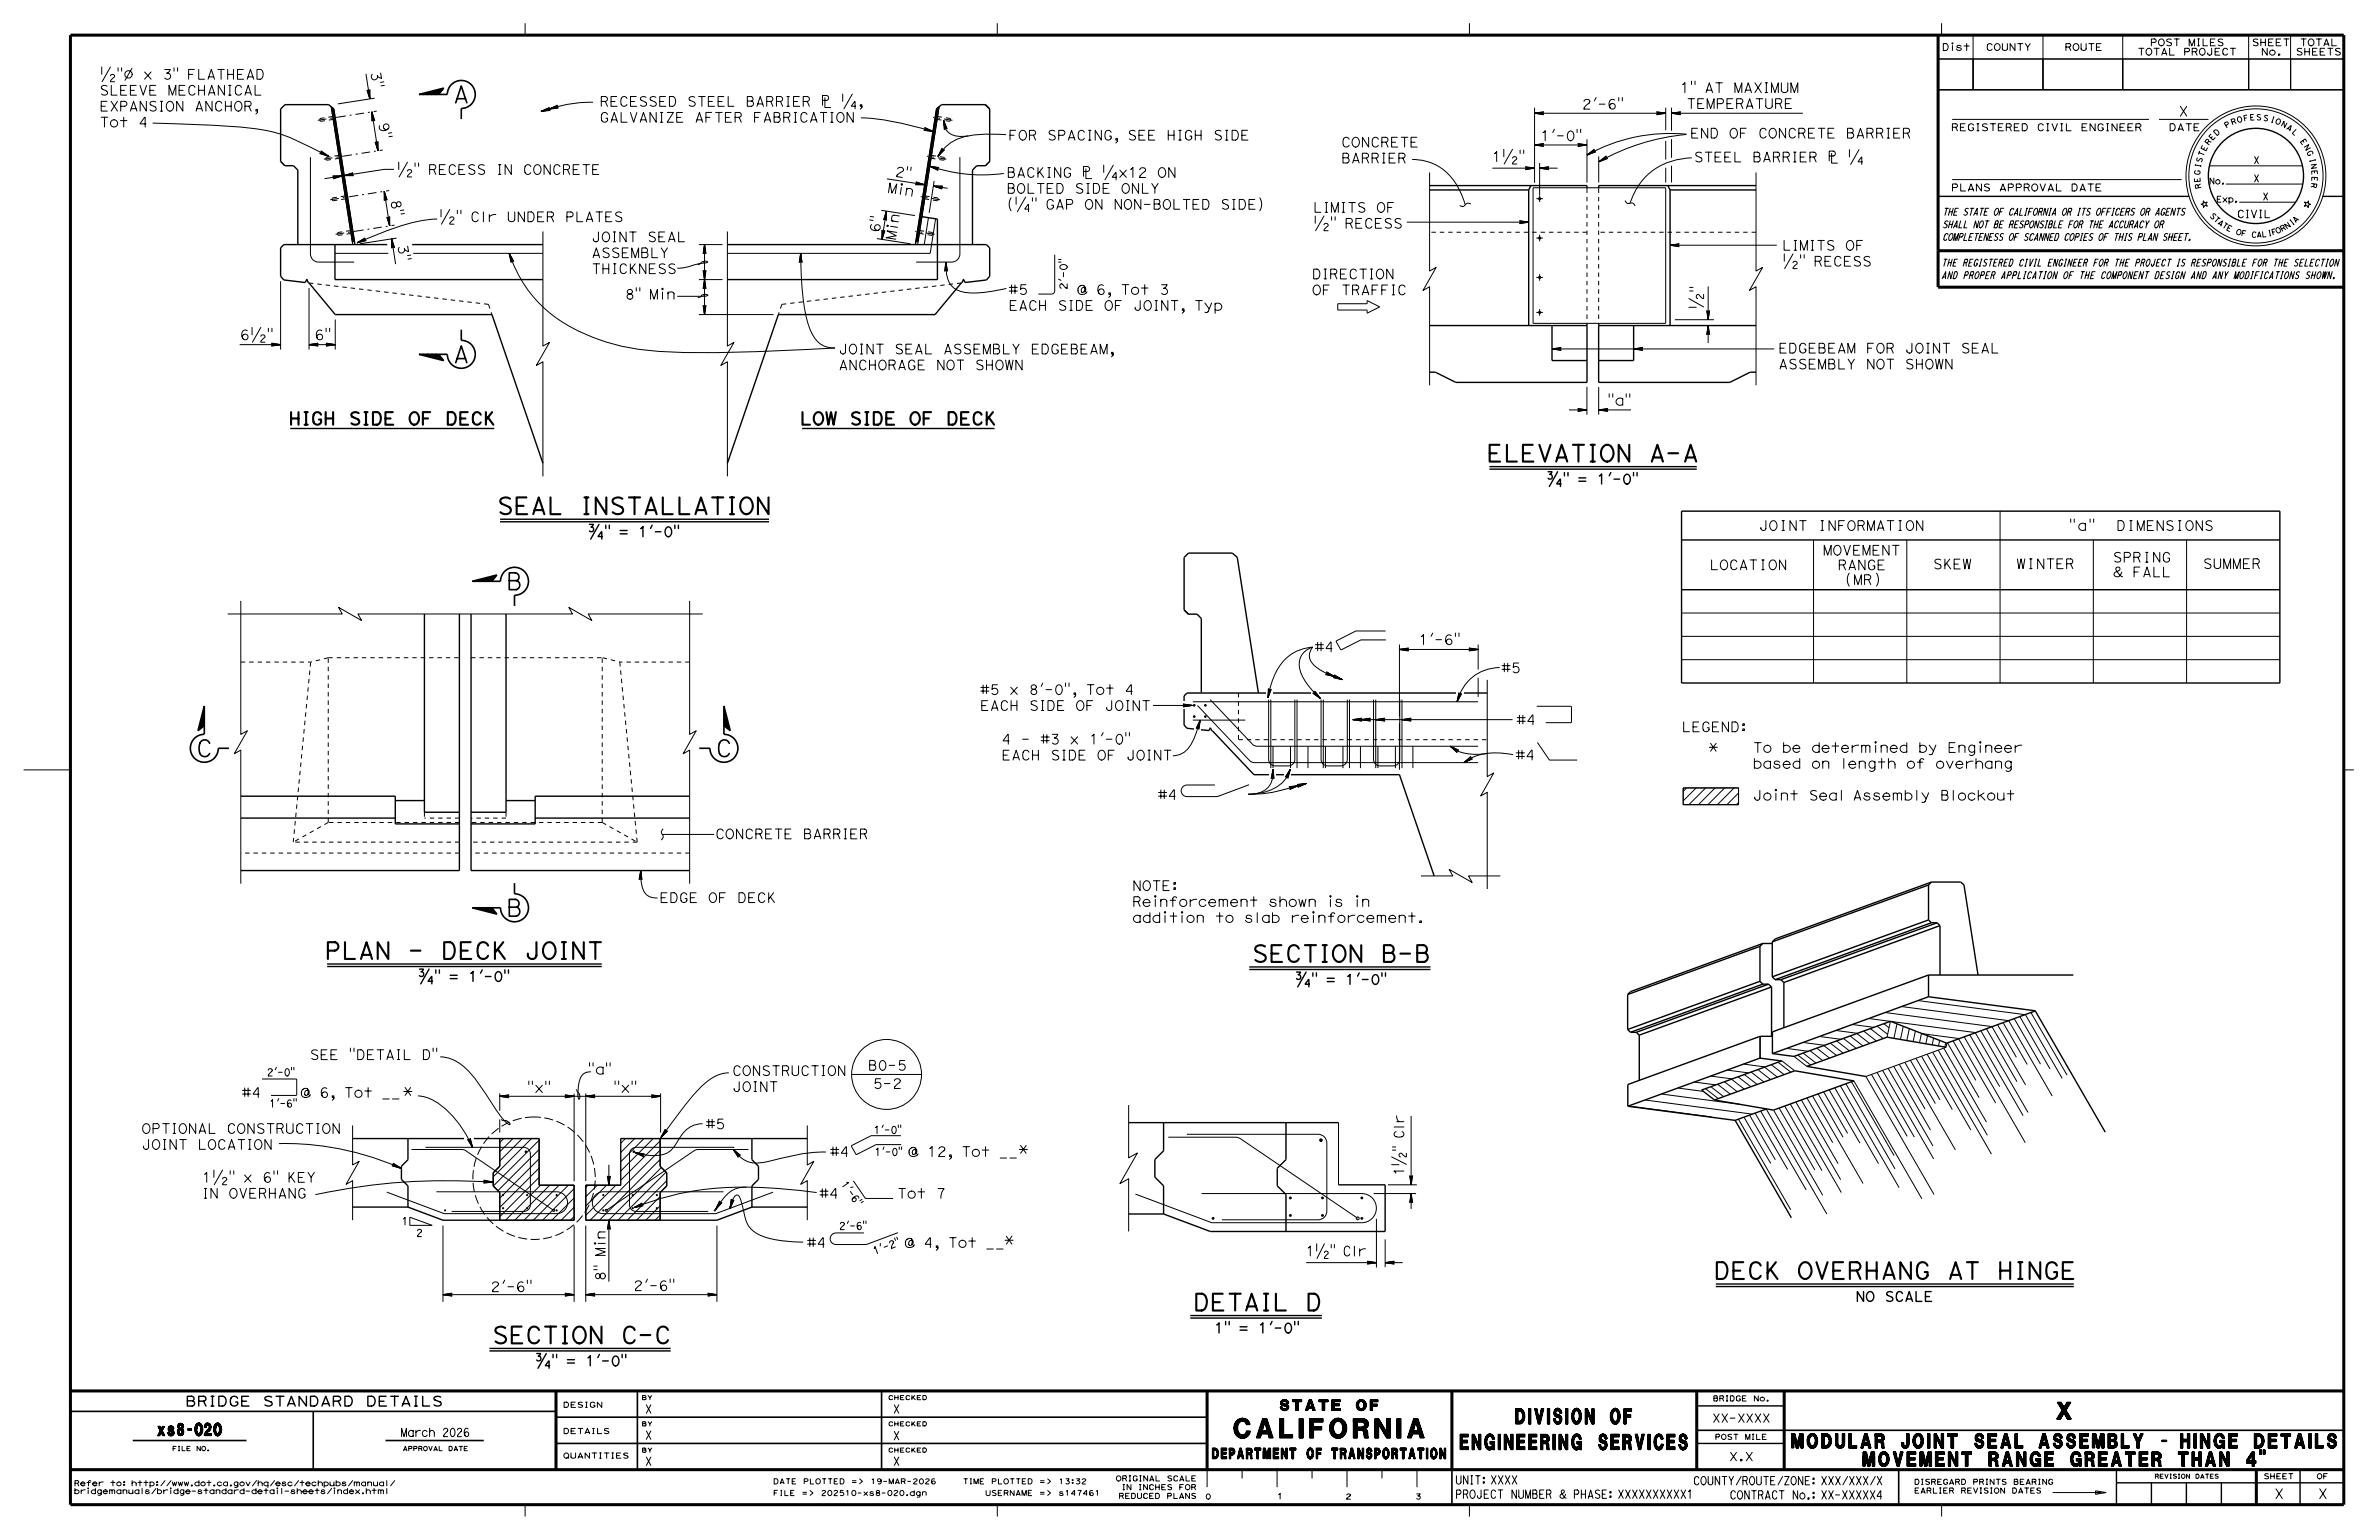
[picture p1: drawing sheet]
<svg xmlns="http://www.w3.org/2000/svg" width="432mm" height="279mm" viewBox="0 0 432 279" stroke-linecap="round" stroke-linejoin="round" font-family="sans-serif">
<defs><g id="words">
<text font-size="3.5" x="224" y="260.9">CALIFORNIA</text>
<g font-size="3">
<text x="82.2" y="18.6">A</text>
<text x="82.2" y="65.8">A</text>
<text x="269.8" y="83.7">ELEVATION A-A</text>
<text x="90.2" y="93.3">SEAL INSTALLATION</text>
<text x="91.9" y="107">B</text>
<text x="35.6" y="137.3">C</text>
<text x="129.9" y="137.3">C</text>
<text x="91.9" y="166.2">B</text>
<text x="58.9" y="174">PLAN - DECK JOINT</text>
<text x="227.2" y="174.5">SECTION B-B</text>
<text x="311.1" y="232">DECK OVERHANG AT HINGE</text>
<text x="216.6" y="237.8">DETAIL D</text>
<text x="89.3" y="243.7">SECTION C-C</text>
<text x="373.3" y="257.5">X</text>
</g>
<g font-size="2.8">
<text x="265" y="263">ENGINEERING SERVICES</text>
<text x="275.1" y="258.3">DIVISION OF</text>
</g>
<g font-size="2.6">
<text x="325.2" y="262.7">MODULAR JOINT SEAL ASSEMBLY - HINGE DETAILS</text>
<text x="338.1" y="266">MOVEMENT RANGE GREATER THAN 4&quot;</text>
</g>
<g font-size="2.3">
<text x="52.4" y="77.1">HIGH SIDE OF DECK</text>
<text x="145.2" y="77.1">LOW SIDE OF DECK</text>
</g>
<text font-size="2.2" x="28.6" y="260.5">xs8-020</text>
<g font-size="1.9">
<text x="232.3" y="255.9">STATE OF</text>
<text x="220" y="264.7">DEPARTMENT OF TRANSPORTATION</text>
</g>
<g font-size="1.8">
<text x="18" y="17.3">SLEEVE MECHANICAL</text>
<text x="18" y="14.4">½&quot;Ø x 3&quot; FLATHEAD</text>
<text x="67.3" y="13.1" transform="rotate(81 67.3 13.1)">3 &quot;</text>
<text x="304.9" y="16.8">1&quot; AT MAXIMUM</text>
<text x="18" y="23">Tot 4</text>
<text x="18" y="20.2">EXPANSION ANCHOR,</text>
<text x="68.7" y="22.3" transform="rotate(81 68.7 22.3)">9 &quot;</text>
<text x="108.8" y="22.2">GALVANIZE AFTER FABRICATION</text>
<text x="108.8" y="19.3">RECESSED STEEL BARRIER Â ¼,</text>
<text x="287.1" y="19.8">2'-6&quot;</text>
<text x="306.1" y="19.7">TEMPERATURE</text>
<text x="395.4" y="21.1">X</text>
<text x="183" y="25.4">FOR SPACING, SEE HIGH SIDE</text>
<text x="243.4" y="29.6">BARRIER</text>
<text x="243.4" y="26.7">CONCRETE</text>
<text x="270.8" y="29.3">1½&quot;</text>
<text x="279.6" y="25.5">1'-0&quot;</text>
<text x="306.7" y="25">END OF CONCRETE BARRIER</text>
<text x="307.4" y="29.4">STEEL BARRIER Â ¼</text>
<text x="72" y="31.6">½&quot; RECESS IN CONCRETE</text>
<text x="161" y="34.9" transform="rotate(9 161 34.9)">Mi n</text>
<text x="162.4" y="32" transform="rotate(9 162.4 32)">2 &quot;</text>
<text x="182.7" y="35.1">BOLTED SIDE ONLY</text>
<text x="182.7" y="32.2">BACKING Â ¼x12 ON</text>
<text x="70.9" y="36.4" transform="rotate(81 70.9 36.4)">8 &quot;</text>
<text x="79.6" y="40.2">½&quot; Clr UNDER PLATES</text>
<text x="182.7" y="38">(¼&quot; GAP ON NON-BOLTED SIDE)</text>
<text x="238.3" y="41.4">½&quot; RECESS</text>
<text x="238.3" y="38.5">LIMITS OF</text>
<text x="72.2" y="44.5" transform="rotate(81 72.2 44.5)">3 &quot;</text>
<text x="107.3" y="46.8">ASSEMBLY</text>
<text x="107.3" y="43.9">JOINT SEAL</text>
<text x="159.6" y="42.3" transform="rotate(-81 159.6 42.3)">6 &quot;</text>
<text x="162.5" y="43.6" transform="rotate(-81 162.5 43.6)">Mi n</text>
<text x="323.4" y="45.4">LIMITS OF</text>
<text x="107.3" y="49.6">THICKNESS</text>
<text x="183.1" y="53.4">#5</text>
<text x="193.1" y="53.4">@ 6, Tot 3</text>
<text x="238.1" y="53.5">OF TRAFFIC</text>
<text x="238.1" y="50.6">DIRECTION</text>
<text x="323.4" y="48.3">½&quot; RECESS</text>
<text x="113.4" y="54.3">8&quot; Min</text>
<text x="183.1" y="56.3">EACH SIDE OF JOINT, Typ</text>
<text x="43.6" y="61.6">6½&quot;</text>
<text x="57.1" y="61.6">6&quot;</text>
<text x="152.2" y="64.2">JOINT SEAL ASSEMBLY EDGEBEAM,</text>
<text x="322.8" y="64.1">EDGEBEAM FOR JOINT SEAL</text>
<text x="152.2" y="67.1">ANCHORAGE NOT SHOWN</text>
<text x="322.8" y="66.9">ASSEMBLY NOT SHOWN</text>
<text x="291.8" y="73.5">&quot;a&quot;</text>
<text x="280.6" y="87.8">¾&quot; = 1'-0&quot;</text>
<text x="106.6" y="97.4">¾&quot; = 1'-0&quot;</text>
<text x="319.2" y="96.2">JOINT INFORMATION</text>
<text x="330.9" y="100.7">MOVEMENT</text>
<text x="375.3" y="96.2">&quot;a&quot;</text>
<text x="381.2" y="96.2">DIMENSIONS</text>
<text x="383.5" y="102">SPRING</text>
<text x="310.3" y="103.4">LOCATION</text>
<text x="333.5" y="103.4">RANGE</text>
<text x="334.6" y="106.1">(MR)</text>
<text x="350.8" y="103.2">SKEW</text>
<text x="365.9" y="103.2">WINTER</text>
<text x="383.5" y="104.7">&amp; FALL</text>
<text x="399.8" y="103.2">SUMMER</text>
<text x="238.6" y="118.2">#4</text>
<text x="257.5" y="116.9">1'-6&quot;</text>
<text x="272.5" y="122.1">#5</text>
<text x="177.9" y="128.9">EACH SIDE OF JOINT</text>
<text x="177.9" y="126">#5 x 8'-0&quot;, Tot 4</text>
<text x="275.2" y="131.5">#4</text>
<text x="181.8" y="137.9">EACH SIDE OF JOINT</text>
<text x="181.8" y="135">4 - #3 x 1'-0&quot;</text>
<text x="275.1" y="137.9">#4</text>
<text x="305.2" y="132.8">LEGEND:</text>
<text x="310.1" y="136.5">*</text>
<text x="318.1" y="136.5">To be determined by Engineer</text>
<text x="318.1" y="139.4">based on length of overhang</text>
<text x="210.1" y="145.1">#4</text>
<text x="318.1" y="145.2">Joint Seal Assembly Blockout</text>
<text x="129.8" y="152.2">CONCRETE BARRIER</text>
<text x="205.5" y="161.6">NOTE:</text>
<text x="119.7" y="163.7">EDGE OF DECK</text>
<text x="205.5" y="167.4">addition to slab reinforcement.</text>
<text x="205.5" y="164.5">Reinforcement shown is in</text>
<text x="75.7" y="178.1">¾&quot; = 1'-0&quot;</text>
<text x="234.9" y="178.6">¾&quot; = 1'-0&quot;</text>
<text x="56.2" y="192.2">SEE &quot;DETAIL D&quot;</text>
<text x="106.7" y="194.9">&quot;a&quot;</text>
<text x="132.9" y="195.1">CONSTRUCTION</text>
<text x="157.5" y="194.2">B0-5</text>
<text x="158.4" y="197.5">5-2</text>
<text x="43.9" y="199.1">#4</text>
<text x="52.4" y="199.1">@ 6, Tot __*</text>
<text x="95.7" y="198.2">&quot;x&quot;</text>
<text x="111.3" y="198.2">&quot;x&quot;</text>
<text x="132.9" y="198">JOINT</text>
<text x="25.7" y="208.5">JOINT LOCATION</text>
<text x="25.7" y="205.6">OPTIONAL CONSTRUCTION</text>
<text x="128.1" y="204.8">#5</text>
<text x="150.6" y="209.8">#4</text>
<text x="161.7" y="209.8">@ 12, Tot __*</text>
<text x="36.6" y="214.5">1½&quot; x 6&quot; KEY</text>
<text x="36.6" y="217.4">IN OVERHANG</text>
<text x="148.7" y="217.4">#4</text>
<text x="161.1" y="217.4">Tot 7</text>
<text x="146.4" y="226.3">#4</text>
<text x="160.3" y="226.3">@ 4, Tot __*</text>
<text x="237" y="227.9">1½&quot; Clr</text>
<text x="109.9" y="232.4" transform="rotate(-90 109.9 232.4)">8&quot; Min</text>
<text x="89" y="234.3">2'-6&quot;</text>
<text x="115" y="234.1">2'-6&quot;</text>
<text x="336.8" y="236.1">NO SCALE</text>
<text x="220.4" y="241.8">1&quot; = 1'-0&quot;</text>
<text x="97" y="247.8">¾&quot; = 1'-0&quot;</text>
<text x="33.6" y="255.1">BRIDGE STANDARD DETAILS</text>
<text x="412.8" y="271.9">X</text>
<text x="420.7" y="271.9">X</text>
</g>
<g font-size="1.5">
<text x="117.1" y="256.4">X</text>
<text x="162.1" y="256.4">X</text>
<text x="72.7" y="260.6">March 2026</text>
<text x="117.1" y="261.1">X</text>
<text x="162.1" y="261.2">X</text>
<text x="310.7" y="258">XX-XXXX</text>
<text x="117.1" y="265.9">X</text>
<text x="162.1" y="265.9">X</text>
<text x="264.1" y="269.3">UNIT: XXXX</text>
<text x="307.3" y="269.4">COUNTY/ROUTE/ZONE: XXX/XXX/X</text>
<text x="313.8" y="265">X.X</text>
<text x="264.1" y="271.8">PROJECT NUMBER &amp; PHASE: XXXXXXXXXX1</text>
<text x="313.9" y="272">CONTRACT No.: XX-XXXXX4</text>
</g>
<text font-size="1.4" x="406" y="39.5">CIVIL</text>
<g font-size="1.3">
<text x="354.1" y="23.7">REGISTERED CIVIL ENGINEER</text>
<text x="393.6" y="23.7">DATE</text>
<text x="409" y="29.7">X</text>
<text x="354.1" y="34.7">PLANS APPROVAL DATE</text>
<text x="409" y="33">X</text>
<text x="352.5" y="41.3">SHALL NOT BE RESPONSIBLE FOR THE ACCURACY OR</text>
<text x="352.5" y="39.1">THE STATE OF CALIFORNIA OR ITS OFFICERS OR AGENTS</text>
<text x="410.7" y="36.3">X</text>
<text x="352.5" y="43.6">COMPLETENESS OF SCANNED COPIES OF THIS PLAN SHEET.</text>
<text x="193.7" y="52.6" transform="rotate(-90 193.7 52.6)">2'-0&quot;</text>
<text x="352.4" y="50.6">AND PROPER APPLICATION OF THE COMPONENT DESIGN AND ANY MODIFICATIONS SHOWN.</text>
<text x="352.4" y="48.3">THE REGISTERED CIVIL ENGINEER FOR THE PROJECT IS RESPONSIBLE FOR THE SELECTION</text>
<text x="48.5" y="195.2">2'-0&quot;</text>
<text x="48.9" y="200.9">1'-6&quot;</text>
<text x="158.6" y="205.7">1'-0&quot;</text>
<text x="158.8" y="209.7">1'-0&quot;</text>
<text x="152.6" y="214.8" transform="rotate(55 152.6 214.8)">1 ' - 6 &quot;</text>
<text x="72.9" y="222.2">1</text>
<text x="75.5" y="224.3">2</text>
<text x="152.3" y="223.1">2'-6&quot;</text>
<text x="158.7" y="227.6" transform="rotate(-21 158.7 227.6)">1 ' - 2 &quot;</text>
</g>
<g font-size="1.2">
<text x="352.5" y="9.2">Dist</text>
<text x="360.4" y="9.2">COUNTY</text>
<text x="374.7" y="9.2">ROUTE</text>
<text x="388" y="10">TOTAL PROJECT</text>
<text x="390.2" y="8.3">POST MILES</text>
<text x="408.7" y="8.3">SHEET</text>
<text x="410.4" y="10">No.</text>
<text x="416.7" y="10">SHEETS</text>
<text x="417.4" y="8.3">TOTAL</text>
</g>
<g font-size="1.1">
<text x="400.9" y="33.4">No.</text>
<text x="402.3" y="36.7">Exp.</text>
</g>
<g font-size="1">
<text x="404.1" y="23.3" transform="rotate(-31 404.1 23.3)">P</text>
<text x="405.1" y="22.7" transform="rotate(-20 405.1 22.7)">R</text>
<text x="406.1" y="22.3" transform="rotate(-15 406.1 22.3)">O</text>
<text x="407.3" y="22" transform="rotate(-10 407.3 22)">F</text>
<text x="408.4" y="21.8" transform="rotate(-4 408.4 21.8)">E</text>
<text x="409.5" y="21.8" transform="rotate(1 409.5 21.8)">S</text>
<text x="410.7" y="21.8" transform="rotate(12 410.7 21.8)">S</text>
<text x="412" y="22.1" transform="rotate(17 412 22.1)">I</text>
<text x="412.9" y="22.3" transform="rotate(22 412.9 22.3)">O</text>
<text x="413.9" y="22.8" transform="rotate(28 413.9 22.8)">N</text>
<text x="414.9" y="23.3" transform="rotate(33 414.9 23.3)">A</text>
<text x="399.6" y="29.6" transform="rotate(-74 399.6 29.6)">S</text>
<text x="399.9" y="28.5" transform="rotate(-69 399.9 28.5)">T</text>
<text x="400.3" y="27.5" transform="rotate(-63 400.3 27.5)">E</text>
<text x="400.9" y="26.4" transform="rotate(-53 400.9 26.4)">R</text>
<text x="401.5" y="25.5" transform="rotate(-47 401.5 25.5)">E</text>
<text x="402.3" y="24.7" transform="rotate(-42 402.3 24.7)">D</text>
<text x="415.9" y="24" transform="rotate(44 415.9 24)">L</text>
<text x="417.4" y="25.6" transform="rotate(55 417.4 25.6)">E</text>
<text x="418.1" y="26.6" transform="rotate(60 418.1 26.6)">N</text>
<text x="418.6" y="27.6" transform="rotate(65 418.6 27.6)">G</text>
<text x="419.2" y="28.9" transform="rotate(76 419.2 28.9)">I</text>
<text x="419.4" y="29.8" transform="rotate(81 419.4 29.8)">N</text>
<text x="399.3" y="31.8" transform="rotate(-85 399.3 31.8)">G</text>
<text x="399.4" y="33.1" transform="rotate(-96 399.4 33.1)">E</text>
<text x="399.4" y="30.5" transform="rotate(-79 399.4 30.5)">I</text>
<text x="399.6" y="34.2" transform="rotate(-101 399.6 34.2)">R</text>
<text x="419.5" y="33.1" transform="rotate(98 419.5 33.1)">R</text>
<text x="419.6" y="30.9" transform="rotate(87 419.6 30.9)">E</text>
<text x="419.6" y="32" transform="rotate(92 419.6 32)">E</text>
<text x="401" y="39.2" transform="rotate(46 401 39.2)">S</text>
<text x="401.7" y="39.9" transform="rotate(41 401.7 39.9)">T</text>
<text x="402.4" y="40.6" transform="rotate(37 402.4 40.6)">A</text>
<text x="403.2" y="41.1" transform="rotate(32 403.2 41.1)">T</text>
<text x="404" y="41.7" transform="rotate(27 404 41.7)">E</text>
<text x="415" y="41.6" transform="rotate(-34 415 41.6)">N</text>
<text x="416" y="40.9" transform="rotate(-38 416 40.9)">I</text>
<text x="416.6" y="40.5" transform="rotate(-43 416.6 40.5)">A</text>
<text x="405.7" y="42.4" transform="rotate(18 405.7 42.4)">O</text>
<text x="406.7" y="42.7" transform="rotate(13 406.7 42.7)">F</text>
<text x="408.6" y="43" transform="rotate(4 408.6 43)">C</text>
<text x="409.6" y="43.1" transform="rotate(-1 409.6 43.1)">A</text>
<text x="410.5" y="43" transform="rotate(-6 410.5 43)">L</text>
<text x="411.7" y="42.9" transform="rotate(-10 411.7 42.9)">I</text>
<text x="412.4" y="42.7" transform="rotate(-15 412.4 42.7)">F</text>
<text x="413.3" y="42.4" transform="rotate(-24 413.3 42.4)">O</text>
<text x="414.2" y="42.1" transform="rotate(-29 414.2 42.1)">R</text>
<text x="102.2" y="255.3">DESIGN</text>
<text x="310.9" y="254.2">BRIDGE No.</text>
<text x="102.2" y="260.1">DETAILS</text>
<text x="311.2" y="261.2">POST MILE</text>
<text x="13.4" y="269.6">Refer to: http://www.dot.ca.gov/hq/esc/techpubs/manual/</text>
<text x="102.2" y="264.6">QUANTITIES</text>
<text x="140.3" y="269.2">DATE PLOTTED =&gt;</text>
<text x="158" y="269.2">19-MAR-2026</text>
<text x="174.7" y="269.2">TIME PLOTTED =&gt;</text>
<text x="192.1" y="269.2">13:32</text>
<text x="202.5" y="268.7">ORIGINAL SCALE</text>
<text x="347.4" y="269.3">DISREGARD PRINTS BEARING</text>
<text x="410.8" y="268.3">SHEET</text>
<text x="420.5" y="268.3">OF</text>
<text x="13.4" y="271">bridgemanuals/bridge-standard-detail-sheets/index.html</text>
<text x="140.3" y="271.3">FILE =&gt;</text>
<text x="149" y="271.3">202510-xs8-020.dgn</text>
<text x="178.8" y="271.3">USERNAME =&gt;</text>
<text x="192.1" y="271.3">s147461</text>
<text x="203" y="271.9">REDUCED PLANS</text>
<text x="203.6" y="270.3">IN INCHES FOR</text>
<text x="218.8" y="272">0</text>
<text x="231.8" y="271.9">1</text>
<text x="244.2" y="272">2</text>
<text x="256.9" y="272">3</text>
<text x="347.4" y="270.9">EARLIER REVISION DATES</text>
</g>
<g font-size=".8">
<text x="116.4" y="253.9">BY</text>
<text x="161.2" y="253.9">CHECKED</text>
<text x="31.3" y="263.2">FILE NO.</text>
<text x="73.1" y="263.2">APPROVAL DATE</text>
<text x="116.4" y="258.7">BY</text>
<text x="116.4" y="263.5">BY</text>
<text x="161.2" y="258.7">CHECKED</text>
<text x="161.2" y="263.5">CHECKED</text>
<text x="391.1" y="268.2">REVISION DATES</text>
</g>
</g></defs>
<g fill="none" stroke="#000" stroke-width=".25">
<path d="M178.8 19l.8 .8v9.5l-.7 .8h-1.6l-.8 .8v13.4M178.9 19h-8l-.9 .8-3.9 24.6M351.8 16.3h73.6M167.3 39.3l2.8 .4v11h-38.1M259.5 33.7h28.5v.5M259.5 34.5h18M277.5 34.5v24.6M277.9 33.7l-.4 .8M302.7 33.7l.4 .8M303.1 34.5v24.6M303.1 34.5h15.6M318.7 33.7h-28.5v.5"/>
<path d="M351.8 35.6h45.5M421.6 35.6h3.8M54.1 44.3v-13.4l-.8-.8h-1.6l-.8-.8v-9.5l.8-.8h8l.9 .8 3.8 24.6M60.8 44.4v6.3h37.7M98.5 44.4h-47l-.6 .6v5.1l.6 .7 3.9 .5 .3-.6 .3 .6 4.9 5.8h28.4l9.2 27M132 44.4h47l.6 .6v5.1l-.6 .7-3.8 .5-.3-.6-.3 .6-4.9 5.8h-28.4l-9.3 27M259.5 59.1h28.5M281.7 59.1v6.3h6.3M288 58.7v10.7h-23.8l-3.7-1.9h-1M290.2 59.1h28.5M290.2 58.7v10.7h23.8l3.7-1.9h1M296.5 59.1v6.3h-6.3"/>
<path d="M52.7 77.7h37M145.6 77.7h34.9M90.8 94.7h48.8M90.8 94.2h48.8M270.3 85.1h37.7M270.3 84.7h37.7M77 111.4v36h6.4M83.4 111.4v46.5h-39.7M85.5 111.4v46.5h39.7M91.8 111.4v36h-6.3M214.9 101.1v9.5l.8 .8h1.6l.7 .8v13.4M214.9 101.1l.8-.8h8l.9 .8 3.8 24.6"/>
<path d="M214.9 131.6l.5 .5 4 .4 .3-.5 .3 .6 7.6 7.9h26.4l6.3 18.4M269.9 125.7h-54.5l-.5 .6v5.3M43.7 144.5h28v5h11.7M43.7 148.4h28M71.7 145.2h5.3M91.8 145.2h5.3M97.1 148.4h28.1M125.2 144.5h-28.1v5h-11.6M59.4 175.4h49.8M59.4 174.9h49.8M226.7 175.9h32.9M226.7 175.4h32.9"/>
<path d="M319.4 178l.6 .6M319.4 171.7l-24 8.7M319.4 178l-24 8.8M319.4 171.7v6.3M319.9 178.6h1.1M320 171.2h1.7M320 178.6l-24.1 8.7M320 171.2l-24 8.7-.6 .5M320 171.2l-.6 .5M321 178.6l-24 8.7M321 178.6l.5 .5M321.5 179.1l-24 8.7"/>
<path d="M321.5 179.1v8.9M321.7 177.2l.5 .5M321.7 170.9v6.3M322.2 177.7h1M323.2 177.7l.6 .6M323.8 178.3v8.2M350 160.6v6.3M350 176.9v3.9M350 176.9h26.3M350 160.6l-28.3 10.3M350 166.9l-28.3 10.3M350 176.9l-28.3 10.3v4"/>
<path d="M350 166.9l.6 .5h1M350.6 160h5.3l.6 .5 2.5 16.4M350.6 160l-.6 .6M350.6 160l-28.4 10.4-.5 .5M350.6 167.4l-28.4 10.3M351.6 167.4l-28.4 10.3M351.6 167.4l.5 .5M352.1 167.9l-28.3 10.4M352.1 167.9v9M295.4 180.4v6.4M295.4 186.8l.5 .5M295.9 187.3h1.1"/>
<path d="M297 187.3l.5 .5M297.5 187.8v8.2M311.2 199.6l14.5-5.3 10.8 1.8-14.6 5.3zM319.5 192l-24 8.7M319.5 188h2.2M321.7 191.2l3.9 .5 17.5-6.4 10.2 4 16.1-5.9 12.7 22M323.4 192.5l-3.9-.5v-4l-24 8.8v3.9M323.4 192.5l-14.5 5.3 2.3 1.8M350 180.8l19.4 2.6M350 180.8l-28.3 10.4M353.2 190l-10.7-1.8-14.6 5.3 10.8 1.8M64 206.6h33.9v8.4h6.3v6.4h-23.8l-6.4-2.4"/>
<path d="M64 219h10M74 206.6v3.8l-1.1 1.2v2.4l1.1 1.2v3.8M90.7 206.6v5l-1.2 1.2v2.4l1.2 1.2v5M112.7 206.6h33.8M112.7 215h-6.4v6.4h23.8l6.4-2.4M119.8 206.6v5l1.2 1.2v2.4l-1.2 1.2v5M136.5 219h10M136.5 206.6v3.8l1.2 1.2v2.4l-1.2 1.2v3.8M204.9 203.7h38M211.2 203.7v5.1l-1.6 1.6v3.2l1.6 1.5v5.2M233.4 203.7v6.7l-1.6 1.6v3.1l1.6 1.6v6.7M242.9 215h8.5v8.4h-31.7l-8.5-3.1"/>
<path d="M295.5 200.7l19.4 2.6M314.9 203.3l10.2 17.6M320.6 201.2l-5.7 2.1M204.9 220.3h6.3M216 239.1h23.9M216 238.7h23.9M311.4 233.4h65M311.4 233h65M88.8 245.1h32.9M88.8 244.6h32.9M308 255.1h15.8M308 261.9h15.8"/>
<path d="M384.1 266.6v6.4M384.1 269h41.3M390.5 269v4M396.8 269v4M403.2 269v4M417.5 266.6v6.4"/>
<circle cx="409.5" cy="31.9" r="8.6"/>
</g>
<g fill="none" stroke="#000" stroke-width=".18" stroke-dasharray=".8 .7" stroke-linecap="butt">
<path d="M58.1 22l-.1-.5M59.2 29.1l-.1-.5M60.4 36.4l-.1-.5M60.4 21.1l-2.4 .4M60.5 21.7l-2.4 .3M61.5 28.2l-2.4 .4M61.6 28.7l-2.4 .4M62.6 35.6l-2.3 .3M62.7 36.1l-2.3 .3M167.8 36.1l2.4 .3M167.9 35.6l2.4 .3M169 28.7l2.3 .4"/>
<path d="M169.1 28.2l2.3 .4M170.1 21.7l2.3 .3M170.2 21.1l2.3 .4M170.2 36.4l.1-.5M171.3 29.1l.1-.5M172.4 22l.1-.5M288 34.2v24.5M290.2 34.2v24.5M61.4 42.7l-.1-.5M63.6 41.8l-2.3 .4M63.7 42.3l-2.3 .4M88.7 55.2l.6 1.9"/>
<path d="M88.7 55.2l-32.6-3.9M141.9 55.2l-.6 1.9M141.9 55.2l32.6-3.9M166.9 42.3l2.3 .4M166.9 41.8l2.4 .4M169.2 42.7l.1-.5M288 42.1h-28.5M318.7 42.1h-28.5M59.6 119.3l-3.2 .8M59.6 119.3h23.8M85.5 119.3h23.9M109.4 119.3l3.2 .8"/>
<path d="M43.7 120.1h12.7M56.4 120.1l-3.2 32.7M112.5 120.1l3.2 32.7M125.2 120.1h-12.6M224.8 125.7v8.5M224.8 134.2h45.1M59.6 149.2v-29.9M59.6 149.2l-6.4 3.6M77 147.4v1M83.4 148.4h-6.4M83.4 149.2h-23.8M83.4 154.8h-39.7"/>
<path d="M83.4 152.8h-30.2M91.8 148.4h-6.3M91.8 147.4v1M109.3 149.2v-29.9M109.3 149.2h-23.8M109.3 149.2l6.4 3.6M115.7 152.8h-30.2M125.2 154.8h-39.7"/>
</g>
<g fill="none" stroke="#000" stroke-width=".18">
<path d="M60.2 19.4l-.1 .1M60.3 19.6l.3 .2 3.7 24h-.2zM60.3 19.6l3.8 24.2h-.2M60.3 19.6l-.2-.2 3.9 25M60.4 19.7l.2 .2M66.4 13.4l.7 4.5M66.6 16.3l.1 .1 .4 1.5zM66.7 16.4l.4 1.5M66.8 16.4l.3 1.5M67 16.4l.1 1.5M67.1 16.3v1.6M68 17.8l-6.7 1"/>
<path d="M95.3 4.2v2.2M107.6 18.5a26.3 26.3 0 0 0-9.4 1.7M170 19.8l.2-.2-3.8 24.2h-.2zM170 19.7l.2 .2M170.2 19.6l.3-.2-4 25M170.2 19.6l-3.8 24.2M170.4 19.9l-.3 .2-.1-.2M170.4 19.7l-.2 .2M181 4.2v2.2M266.7 4.2v2.2M351.8 10.7h6.3v5.6h-6.3zM351.8 10.7h73.6"/>
<path d="M352.4 4.2v2.2M358.1 10.7h12.7v5.6h-12.7zM358.1 6.4v9.9M370.8 6.4v9.9M370.8 10.7h14.5v5.6h-14.5zM385.3 10.7h22.8v5.6h-22.8zM385.3 6.4v9.9M408.1 6.4v9.9M408.1 10.7h7.7v5.6h-7.7zM415.8 6.4v9.9M415.8 10.7h9.6v5.6h-9.6zM27.7 22.3a160 160 0 0 1 20.5 1.4 29.4 29.4 0 0 1 8.6 3.3l2.8 1.3"/>
<path d="M50.9 29.3l.8 .8M56.3 28.5v17.6a1.49 1.49 0 0 0 1.5 1.5h6.5M58.1 27.8l1.5 .5M58.1 27.8l-.1 .1 1.6 .4M58.2 27.7l1.4 .6M58.3 27.4l1.3 .9M58.3 27.5l1.3 .8M58.3 27.5v-.1l1.3 .9M58.3 27.5v.2M58.3 27.6l1.3 .7M58.3 27.7l1.3 .6M58.3 27.7l-.2 .1"/>
<path d="M60.2 20.1l.2-.2 .2 .2M60.4 20.1l-.1 .1M60.5 32l.1 .2M60.5 20.6l-.2 .2M60.5 20.7l.3 .2M60.5 20.8l-.1 .2M60.6 20.9l.2 .2M60.6 32.2l-.1 .1M60.6 21.3l-.1 .2M60.7 21.5l-.2 .2M60.7 21.7l.2 .2M60.7 21.9l.2 .2"/>
<path d="M60.7 22.1l-.1 .1M60.8 22.3l-.2 .1M60.8 22.7l.3 .2M60.9 22.8l-.2 .2M60.9 22.8l.2 .3M60.9 23l-.2 .2M61 23.5l-.2 .2M61 23.7l.2 .2M61 23.7l-.2 .2M61 23.8l.3 .3M61.1 24.3l-.2 .1M61.1 24.4l-.2 .2"/>
<path d="M61.1 24.7l.3 .2M61.2 24.8l.2 .3M61.2 25l-.2 .2M61.2 25.2l-.2 .1M61.3 26.8l.2-.2 .2 .3M61.3 25.7l.2 .2M61.3 25.7l-.2 .2M61.3 25.8l.3 .3M61.3 25.9l-.1 .2M61.4 26.4l-.2 .2M61.5 26.8l.2 .3M61.5 27.2l-.1 .1"/>
<path d="M61.6 27.4l-.2 .1M61.6 28.8l.2-.2 .2 .3M61.6 27.6l.2 .3M61.6 29l.2-.2 .2 .3M61.6 27.8l.3 .3M61.6 27.9l-.1 .2M61.7 28.1l-.2 .2M61.9 29.4l-.2 .1M61.9 29.5l-.2 .2M61.9 29.6l.3 .3M61.9 31l.2-.2 .2 .3M62 29.8l.2 .3"/>
<path d="M62 30.1l-.2 .2M62 30.3l-.2 .1M62.1 31.9l-1.5 .3M62.1 31.9l-1.7 .1M62.1 30.6l.2 .3M62.1 31.9l-3.2 .5M62.1 31.9l-1.6 .6v-.2M62.1 31.9l-1.6 .1M62.1 31.9l-1.6 .2M62.1 31.9l-1.6 .5M62.1 31.9l-1.6 .4M62.1 31.9h-1.7l.1 .1"/>
<path d="M62.1 31l-.1 .2M62.2 31.5l-.2 .2M62.2 31.6l.3 .3M62.2 31.7l-.1 .2M62.3 31.8l.2 .3M62.3 32.3l-.1 .1M62.4 32.4l-.2 .2M62.4 32.6l.2 .3M62.4 32.8l.3 .3M62.4 33l-.1 .2M62.5 33.2l-.2 .2M62.5 34.8l.2-.2 .2 .3"/>
<path d="M62.5 33.6l.3 .3M62.6 33.7l-.2 .2M62.6 33.8l.2 .3M62.6 33.9l-.2 .2M62.7 34.4l-.2 .2M62.7 34.8l.3 .3M62.8 35.2l-.2 .1M62.8 35.4l-.2 .1M62.8 36.8l.2-.2 .2 .3M62.9 35.6l.2 .3M62.9 37l.1-.2 .3 .2M62.9 35.8l.2 .3"/>
<path d="M62.9 35.9l-.2 .2M62.9 36.1l-.1 .2M63.1 37.4l-.2 .1M63.2 37.5l-.2 .2M63.2 37.6l.2 .3M63.2 39l.2-.2 .2 .2M63.2 37.8l.2 .2M63.2 38.1l-.1 .2M63.3 38.3l-.2 .1M63.3 38.6l.3 .3M63.4 39l-.2 .2M63.5 39.5l-.2 .2"/>
<path d="M63.5 39.6l.2 .2M63.5 39.7l-.2 .2M63.5 39.8l.2 .2M63.9 31.6l-1.4 .3M63.9 31.6l.2-.3-1.6 .6M63.9 31.6l.3 .3h-1.7M64 31.6l-1.5 .3M64 31.7l-1.5 .2M64 31.5l-1.5 .4M64 31.4l-1.5 .5M64.1 31.8l-1.6 .1M67.5 20.3l.3 1.5"/>
<path d="M67.5 20.3l.5 1.6-.1-.1M67.5 20.3l.1 1.6M67.5 20.3l.2 1.5M67.5 20.3l.5 1.6M67.5 20.3v1.6M67.5 20.3l1.1 7.1M67.5 20.3v1.7l.1-.1M67.5 20.3l.4 1.5M67.9 21.8l-.3 .1M68.1 25.7l.1 .1 .4 1.6zM68.1 25.8l.5 1.6M68.3 25.8l.3 1.6"/>
<path d="M68.4 25.8l.2 1.6M68.5 25.8l.1 1.6M68.6 25.7v1.7M69.7 34.7l.4 1.5M69.7 34.7l.1 1.6M69.7 34.7l1 6.3M69.7 34.7l.6 1.6-.3-.1-.3 .2zM69.7 34.7l.2 1.6M69.7 34.7l.2 1.5M69.7 34.7l.5 1.6M69.7 34.7l.4 1.6M70.2 39.4h.1l.4 1.6z"/>
<path d="M70.3 39.4l.4 1.6M70.4 39.5l.3 1.5M70.6 39.5l.1 1.5M70.6 39.4l.1 1.6M70.7 39.3v1.7M71.5 30.7h-1.7l-7.3 1.2M79.3 39.7a36.1 36.1 0 0 0-12.2 3.4l-2.3 .9M156.3 21.4a51 51 0 0 1 13 2.4M160 38.2l6.1 .9M160.9 38.3l-.8 5.1M160.9 38.3l-.5 1.6 .3-.1 .1 .1M160.9 38.3l-.4 1.5"/>
<path d="M160.9 38.3l-.3 1.5M160.9 38.3l-.2 1.5M160.9 38.3l-.5 1.6M161 32.4l6.8 1.1M166.2 33.5h1.6M166.2 33l1.6 .5-1.5-.4zM166.3 33.4l1.5 .1M166.3 33.1l1.5 .4M166.3 33.3l1.5 .2M166.3 33.2l1.5 .3M166.4 33.3l1.4 .2M166.9 39.6l.2 .1"/>
<path d="M166.9 39.4l.2 .1M167 38.8l.2 .2M167 38.6l.2 .2M167.1 38.1l.2 .2M167.2 37.4l.2 .2M167.3 39.8l-.3 .3M167.3 37.2l.1 .2M167.3 39.6l-.2 .3M167.4 36.7l.1 .1M167.4 36.5l.2 .1M167.4 38.8l-.2 .3M167.4 38.6l-.2 .3"/>
<path d="M167.5 35.9l.1 .2M167.6 37.8l-.3 .3-.1-.2M167.6 35.2l.2 .2M167.6 37.6l-.2 .3M167.6 35l.2 .2M167.7 34.5l.2 .1M167.7 34.3l.2 .2M167.7 36.8l-.2 .3M167.7 23.6l1.7 .2M167.8 36.6l-.3 .3M167.8 23.5l-.1 .2 1.7 .1M167.8 23.5l1.6 .3"/>
<path d="M167.8 33.5l.2 .2M167.8 33.5h-1.6M167.8 23.2l1.6 .6M167.9 23.5l1.5 .3M167.9 23.3l-.1-.2 1.6 .7M167.9 23.3v.1M167.9 23.3l1.5 .5M167.9 35.8l-.3 .3M167.9 23.4l1.5 .4M167.9 35.6l-.2 .3-.2-.2M167.9 23.4l-.1 .1M167.9 33l.2 .2"/>
<path d="M168 32.8l.1 .2M168 32.3l.2 .2M168 34.8l-.2 .3M168.1 32.1l.1 .2M168.1 34.6l-.3 .3M168.1 31.6l.2 .1M168.2 31.4l.1 .1M168.2 33.8l-.2 .3M168.2 33.7l-.2 .2-.2-.2M168.3 30.8l.1 .2M168.3 30.6l.2 .2M168.3 32.8l-.2 .3"/>
<path d="M168.4 30.1l.2 .2M168.4 32.7l-.3 .2M168.5 29.4l.2 .1M168.5 31.8l-.2 .3M168.5 39.5l-.7 4.9M168.5 29.2l.2 .2M168.5 31.7l-.2 .2M168.6 28.6l.2 .2M168.6 28.5l.2 .1M168.7 30.9l-.3 .2M168.7 30.7l-.2 .2M168.8 30.2l1.5 .3"/>
<path d="M168.8 30.2l1.5 .7-.1-.1M168.8 30.2l1.5 .7M168.8 30.2l1.5 .4M168.8 30.2l1.4 .4M168.8 30.2a29.7 29.7 0 0 0 13.4 1.3M168.8 30.2l1.6 .2-.1 .1M168.8 30.2l1.4 .6M168.8 30.2l1.4 .5M168.8 30.2l1.6 .3M168.8 29.9l-.2 .2-.2-.2M168.8 27.2l.2 .2M168.8 29.7l-.2 .2"/>
<path d="M168.9 27l.1 .2M168.9 26.5l.2 .1M169 28.9l-.3 .2M169 26.3l.1 .1M169 28.7l-.2 .2M169.1 25.7l.1 .2M169.1 25.5l.2 .2M169.1 27.9l-.2 .2-.2-.2M169.2 27.7l-.3 .2-.2-.2M169.2 25l.1 .2M169.2 24.8l.2 .2M169.3 26.9l-.3 .2"/>
<path d="M169.3 24.3l.2 .1M169.3 24.1l.2 .2M169.3 26.7l-.2 .2M169.4 23.5l.2 .2M169.4 33.8l2.6 .4M169.4 33.8l1.7-.1-.1 .2M169.4 33.8l1.5 .3M169.4 33.8h1.6M169.4 33.8l1.6 .4M169.4 33.8l1.5 .1M169.4 33.8l1.6 .5-.1-.2M169.4 33.8l1.6 .1"/>
<path d="M169.4 23.4l.2 .1M169.4 25.9l-.2 .2M169.5 25.7l-.3 .2M169.5 22.8l.2 .2M169.5 22.6l.2 .2M169.6 32.8l-.9 5.8M169.6 24.9l-.2 .2M169.6 24.7l-.2 .2M169.6 22.1l.2 .2M169.7 21.9l.1 .2M169.7 21.4l.2 .1M169.7 23.9l-.2 .2"/>
<path d="M169.8 21.2l.1 .1M169.8 23.7l-.3 .2M169.8 39.7l-1 6.3h-36.8M169.9 20.6l.1 .2M169.9 20.4l.2 .2M169.9 22.9l-.2 .2M169.9 22.7l-.2 .2M170.1 21.9l-.3 .2M170.1 21.7l-.2 .2M170.2 30.6v.2M170.2 20.9l-.2 .2M170.2 20.7l-.2 .2"/>
<path d="M170.3 30.5l-.1 .1M171 33.9l-.1 .2M171 26.9l-.7 1.5M171.1 27v.2M171.1 27l-.1-.1-.7 1.5M171.1 27l-.8 1.4M171.1 27.1l-.8 1.3M171.1 27.2l-.8 1.2M171.1 27.2h.3l-1.1 1.2M171.2 27.2l-.9 1.2M171.3 21.8l.3 1.5M171.3 21.8l.5 1.6"/>
<path d="M171.3 21.8l.1 1.7M171.3 21.8a2.65 2.65 0 0 0 2.5 2.9l2-.1M171.3 21.8l.6 1.6h-.1M171.3 21.8l.2 1.6M171.3 21.8l.3 1.6M171.3 21.8l.4 1.5M171.3 21.8l.1 1.7 .1-.1M171.3 27.2l-1 1.2M171.4 27.2l-1.1 1.2M171.6 23.3l.2 .1M171.6 23.3l-.1 .1M174.2 28.5v17.6a1.49 1.49 0 0 1-1.5 1.5h-6.4"/>
<path d="M179.6 29.3l-.8 .8M182.6 24.4a20.4 20.4 0 0 0-9.1 1 7.6 7.6 0 0 0-3.2 3M259.5 31.3v17.9l1.2-.7-2.4 4.2 1.2-.7v17.9M278.3 34.1h24v24.6h-24zM278.9 36.1h1.1M279.4 35.5v1.1M318.7 31.3v17.9l1.2-.7-2.4 4.2 1.2-.7v17.9M354.3 32.6h41.7M354.3 21.7h35.7M391.9 21.7h9M399.9 36.4l.3 .4 .4-.1-.2 .3 .2 .4-.4-.1-.3 .4v-.5l-.4-.1 .4-.2zM401 30.1h16.9"/>
<path d="M404 33.4h14M406.5 36.7h10.2M418.3 36.7l.4 .1 .3-.3v.4l.4 .2-.4 .1v.5l-.3-.4-.4 .1 .2-.4zM50.9 51v12.4M56.1 52.2v11.2M60.8 46h37.7M60.9 58v5.4M63.6 40.3l-.2 .1M63.6 40.5l-.2 .1M63.6 40.6l.3 .2M63.7 40.8l.2 .2M63.7 41l-.2 .2"/>
<path d="M63.7 41.2l-.2 .2M63.8 41.6l.2 .2M63.8 41.7l-.2 .2M63.8 41.8l.3 .2M63.8 41.9l-.1 .2M63.9 42.5l-.2 .1M63.9 42.6l.3 .2M63.9 42.6l-.1 .2M64 42.8l.2 .2M64 43.2l-.1 .2M64.1 43.4l-.2 .1M64.1 43.6l.2 .2"/>
<path d="M64.1 43.8h.1M66.2 43.5l-1.4 .5M66.2 43.5l.1 .1M66.2 43.4l-1.4 .6M66.2 43.3v.2M66.2 43.3l.1-.1-1.5 .8M66.2 43.3l-1.4 .7M66.3 43.2l-1.5 .8M66.3 43.5l-1.5 .5M66.3 43.6l.2 .1-1.7 .3M66.3 43.6l-1.5 .4M66.4 43.6l-1.6 .4"/>
<path d="M72 43.2l-6.7 1M92.4 46l.6 1.4M92.4 46l.4 1.6 .2-.2M92.4 46l.7 1.4M92.4 46l.4 1.6M92.4 46a24 24 0 0 0 15.1 15.1 42.9 42.9 0 0 0 16.3 2.8 357.5 357.5 0 0 0 27.8-.8 4.5 4.5 0 0 1-4.6-3.3 34 34 0 0 1-1.6-11l-.1-2.8M92.4 46l.9 1.4h-.2M92.4 46l.5 1.5M92.4 46l.5 1.4M92.4 46l.8 1.4M93 47.4h.1M98.5 42v20.8l1.2-.7-2.3 4.2 1.1-.7v20.8"/>
<path d="M122.9 53.8h4.8M126.9 44.4h4.2M126.9 50.7h4.2M126.9 57.1h13.5M127.7 49.1l.2 1.6M127.7 55.4l.2 1.7M127.7 47.7l-1.3 .2-1.8 .6-1.7 .2M127.7 47.7h.5a.17 .17 0 0 0 .2-.2 .17 .17 0 0 0-.3-.1l-.6 .1-.4 .4-.5 .1M127.7 47.7h.1M127.7 49.1h.3M127.7 55.5h.3M127.7 53.8l.5-.1a.18 .18 0 0 0 .3-.2 .17 .17 0 0 0-.3-.1l-.7 .1-.4 .4-.4 .1"/>
<path d="M127.7 53.8h.1M127.7 49.1h-.1l.6 3.3-.2-.1M127.7 52.3h.3M127.7 55.5l-.1-.1 .3 1.7M127.7 55.5l.2 1.6M127.8 49.2l.1 1.5M127.8 55.5l.1 1.6M127.9 44.4v12.7M127.9 44.4l.3 1.6h-.2M127.9 44.4l-.2 1.6M127.9 44.4l-.1 1.5M127.9 44.4l.2 1.6"/>
<path d="M127.9 50.7l-.2 1.6M127.9 50.7l.2 1.6M127.9 44.4v1.5M127.9 50.7v1.6M127.9 44.4l.1 1.6M127.9 50.7l.1 1.6M127.9 44.4l-.3 1.6 .3-.1 .1 .1M127.9 49.2l-.1 3.1M127.9 55.5v1.6M128 49.1l-.1 1.6M128 55.5l-.1 1.6M128 49.1h.2l-.6 3.3 .1-.1"/>
<path d="M128 55.5l.2-.1-.3 1.7M128.1 49.1l-.4 3.2M128.1 55.4l-.2 1.7M132 42v20.8l1.2-.7-2.4 4.2 1.2-.7v20.8M145.3 46l-.2 1.6M145.3 47.5h-.1M145.3 46v1.5M145.3 46l.3 1.6-.1-.1M145.3 46l-.1 1.5M145.3 47.5h.2M145.3 46l.2 1.6M145.3 46l.1 1.5"/>
<path d="M145.3 46l-.3 1.6 .2-.1M145.3 46l.2 1.5M159.2 43.3l6.1 .9M160.1 41.7v1.7M160.1 41.8v1.6M160.2 41.8l-.1 1.6M160.3 41.9l-.2 1.5M160.3 42l-.2 1.4M160.4 41.9l-.3 1.5M160.5 41.9l.1-.1-.5 1.6zM160.5 41.9l-.4 1.5M166.3 43.2l.2 .2"/>
<path d="M166.4 43l.1 .2M166.4 43.8h.2M166.4 42.5l.2 .1M166.5 42.3l.1 .2M166.6 41.7l.1 .2M166.6 41.6l.2 .1M166.6 43.8h.1M166.7 43.6l-.3 .2M166.7 41l.1 .2M166.7 40.8l.2 .2M166.8 40.3l.2 .2M166.8 42.8l-.2 .3"/>
<path d="M166.8 40.1l.2 .2M166.8 42.6l-.2 .3M166.9 41.8l-.2 .3M167 41.6l-.3 .3M167.1 40.8l-.2 .3M167.1 40.6l-.2 .3M171.7 47.6l.2 1.5M171.7 47.6l-.3 1.6 .2-.1M171.7 47.6l-.2 1.6M171.7 47.6v1.4M171.7 47.6a5.7 5.7 0 0 0 1.4 4.6 5.9 5.9 0 0 0 3.9 1l3.5-.4 2.2-.5M171.7 47.6l.3 1.6-.1-.1"/>
<path d="M171.7 47.6l-.1 1.5M171.7 47.6v1.5M171.7 47.6l.2 1.6M171.7 47.6l.1 1.5M171.7 49l-.1 .1M171.7 49l.2 .1M191.4 46.2v6.9l-.5 .3h-2.4M278.9 43.2h1.1M278.9 50.3h1.1M278.9 56.7h1.1M279.4 42.6v1.2M279.4 49.7v1.2"/>
<path d="M279.4 56.1v1.2M43.5 62.5h7.4M49.3 62.3l1.6 .2M49.4 62.4l1.5 .1M49.4 62.4l-.1-.2 1.6 .3M49.4 62.4v.3M49.4 62.5h1.5M50.9 62.5l-1.6 .3 .1-.1M50.9 62.5l-1.6 .2M50.9 62.5l-1.5 .1M50.9 62.5l-1.5 .2M56.1 62.5l1.7 .3-.1-.1"/>
<path d="M56.1 62.5l1.6 .2M56.1 62.5h4.8M56.1 62.5l1.5 .1M57.6 62.5h-1.5M57.7 62.4l.1-.2-1.7 .3M57.7 62.4l-1.6 .1M57.7 62.4v.3M57.7 62.3l-1.6 .2M59.2 62.3l1.7 .2M59.3 62.4l1.6 .1M59.3 62.4l-.1-.2 1.7 .3M59.3 62.4v.3"/>
<path d="M59.3 62.5h1.6M60.9 62.5l-1.7 .3 .1-.1M60.9 62.5l-1.7 .2M60.9 62.5l-1.6 .1M60.9 62.5l-1.6 .2M41.3 111.4h20.8l-.6-1.2 4.1 2.4-.6-1.2h38.9l-.6-1.2 4.1 2.4-.6-1.2h20.8M43.7 109v24.2l1.2-.6-2.4 4.2 1.2-.7v24.2M125.2 109v24.2l1.2-.6-2.4 4.2 1.2-.7v24.2M214.9 110.7l.8 .7M4.3 139.7h8.5M216.5 130.6h9.5M216.5 127.3h51.8"/>
<path d="M217.3 128l9.5 10 .6 .3 40.9 .1M219.7 126.9l7.6 8.1 .6 .3 40.4 .1M230.3 126.9v10.9a1.19 1.19 0 0 0 1.2 1.2h2.3a1.19 1.19 0 0 0 1.2-1.2v-10.9M230.7 126.9v12.5M231.1 135.4v4M234.2 135.4v4M235.4 126.9v12.5M237.4 135.4v4M239.8 126.9v10.9a1.19 1.19 0 0 0 1.2 1.2h2.4a1.19 1.19 0 0 0 1.1-1.2v-10.9M240.2 126.9v12.5M240.6 135.4v4M243.8 135.4v4"/>
<path d="M244.9 126.9v12.5M246.9 135.4v4M249.3 126.9v10.9a1.19 1.19 0 0 0 1.2 1.2h2.4a1.19 1.19 0 0 0 1.2-1.2v-10.9M249.7 126.9v12.5M250.1 135.4v4M253.3 135.4v4M254.5 126.9v12.5M256.4 135.4v4M269.9 123.4v17.5l1.2-.7-2.4 4.2 1.2-.6v17.5M425.4 139.7h1.8M257.9 158.9h5.8l-.7-1.2 4.2 2.4-.7-1.2h5.8M298.6 199.6l19.4 2.5"/>
<path d="M301.6 198.5l14.2 1.9M304.5 197.4l4.7 .6M307.5 196.3l3.9 .5M309.6 197.5l2.3 1.8M310.5 195.2l3.9 .5M310.5 197.2l2.4 1.8M311.7 196.7l2.4 1.8M313 196.3l2.3 1.8M313.5 194.1l3.9 .6M314.3 195.8l2.3 1.8M315.5 195.4l2.3 1.8M316.5 193.1l3.9 .5"/>
<path d="M316.6 194.9l2.3 1.9M317.8 194.5l2.4 1.8M319.1 194.1l2.3 1.8M319.5 188v4M320.3 193.6l2.3 1.8M321.5 193.2l2.3 1.8M322.7 192.7l2.3 1.8M323.4 192.5l2.3 1.8M324.3 190.2l3.9 .5M325.6 191.7l2.3 1.8M326 199.9l8.1 14.1M326.3 191.4l2.3 1.8"/>
<path d="M327 199.6l6.6 11.5M327.3 189.1l3.9 .5M327.3 191.1l2.3 1.8M328 199.2l4.7 8.1M328.5 190.6l2.3 1.8M329 198.8l9.2 15.9M329.8 190.2l2.3 1.8M330 198.5l4.5 7.8M330.2 188l4 .6M331 198.1l4.4 7.5M331 189.7l2.4 1.8M332 197.7l5.6 9.7"/>
<path d="M332.2 189.3l2.3 1.8M333 197.4l8 13.7M333.2 187l3.9 .5M333.4 188.8l2.3 1.9M334 197l10.7 18.5M334.6 188.4l2.3 1.8M335 196.6l9 15.5M335.8 188l2.3 1.8M336 196.3l7.8 13.4M336.2 185.9l3.9 .5M336.4 196l12.4 21.5M337 187.5l2.4 1.8"/>
<path d="M338.3 187.1l2.3 1.8M339.2 184.8l19.4 2.5M339.5 186.6l2.3 1.8M339.7 194.9l6.5 11.3M340.7 194.6l6.8 11.7M340.7 186.2l1.9 1.5M341.7 194.2l9.3 16.1M341.9 185.7l1 .8M342.2 183.7l19.4 2.6M342.7 193.8l8.1 14.1M343.1 185.3l-.6 2.9M343.7 193.5l6.7 11.5"/>
<path d="M344.3 185.8l-.5 2.6M344.7 193.1l4.7 8.1M345.2 182.6l19.4 2.6 7.9 13.7M345.5 186.2l-.6 2.4M345.7 192.7l9.2 15.9M346.6 186.6l-.5 2.2M346.7 192.4l4.6 7.8M347.7 187.1l-.5 1.9M347.8 192l4.3 7.5M348.1 181.5l19.5 2.6M348.8 187.5l-.4 1.7M348.8 191.6l5.6 9.7"/>
<path d="M348.9 187.5l6.7 .9M349.8 191.3l7.9 13.7M349.9 187.9l-.4 1.5M350.8 190.9l10.7 18.5M351 188.3l-.3 1.3M351.8 190.5l8.9 15.5M352.1 188.8l-.3 1M352.8 190.2l7.7 13.4M353.2 189.2l-.2 .8M353.3 189.3l-.1 .7-14.5 5.3 12.3 21.4M353.5 189.2l5.7 10M354.5 188.8l4.1 7.2"/>
<path d="M355.5 188.5l6.7 11.6M356.5 188.1l11.1 19.2M357.5 187.7l5.5 9.5M358.5 187.4l8.7 15M359.5 187l8.6 14.8M360.5 186.6l5.6 9.7M361.6 186.3l6.1 10.5M362.6 185.9l3.4 5.9M363.6 185.5l4.4 7.6M365.6 184.8l4.8 8.3M366.6 184.4l5.5 9.5M367.6 184.1l6.7 11.5"/>
<path d="M368.6 183.7l6.6 11.4M64 204.2v7.2l1.2-.7-2.4 4.2 1.2-.7v7.2M74.7 208.6h9.6l16.2 11M77.2 208.2h17.9a1.19 1.19 0 0 1 1.2 1.1v9.3a1.19 1.19 0 0 1-1.2 1.2h-13.1M79.2 216.2h21.8a1.98 1.98 0 0 1 2 2 1.98 1.98 0 0 1-2 2h-20.4l-10.4-3.9M90.7 206.6h7.2v8.4h6.3v6.4h-13.5v-5l-1.2-1.2v-2.4l1.2-1.2zM91.4 206.6l-.7 .7M93.1 206.6l-2.4 2.4M94.8 206.6l-4.1 4M96.5 206.6l-7 6.9M97.9 206.9l-8.4 8.3M97.9 208.5l-7.5 7.5"/>
<path d="M97.9 210.2l-7.2 7.2M97.9 211.9l-7.2 7.2M97.9 213.6l-7.2 7.1M98.1 215l-6.3 6.4M99.8 215l-6.4 6.4M101.5 215l-6.4 6.4M103.2 215l-6.4 6.4M104.2 219l-2.3 2.4M104.2 215.7l-5.7 5.7M104.2 217.3l-4 4.1M106.7 215l-.4 .4M108.4 215l-2.1 2.1"/>
<path d="M110.1 215l-3.8 3.8M111.8 215l-5.5 5.5M112.7 206.6v8.4M112.7 206.6h7.1v5l1.2 1.2v2.4l-1.2 1.2v5h-13.5v-6.4h6.4zM113.5 206.6l-.8 .8M115.2 206.6l-2.5 2.5M116.9 206.6l-4.2 4.2M118.6 206.6l-5.9 5.9M119.8 210.4l-11 11M119.8 217.1l-4.3 4.3M119.8 207l-7.1 7.1M119.8 218.8l-2.6 2.6"/>
<path d="M119.8 208.7l-12.7 12.7M120 211.8l-9.5 9.6M120.9 212.7l-8.7 8.7M121 214.2l-7.2 7.2M131.3 216.2h-21.8a1.98 1.98 0 0 0-2 2 1.98 1.98 0 0 0 2 2h20.4l10.4-3.9M133.3 208.2h-17.8a1.19 1.19 0 0 0-1.2 1.1v9.3a1.19 1.19 0 0 0 1.2 1.2h13M135.8 208.6h-9.6l-16.2 11M146.5 204.2v7.2l1.2-.7-2.4 4.2 1.2-.7v7.2M204.9 200.5v9.6l1.5-.9-3.1 5.5 1.6-.8v9.5M212 206.3h12.3l.6 .1 21.5 14.6M215.4 205.8h23.8a1.58 1.58 0 0 1 1.6 1.6v12.3a1.59 1.59 0 0 1-1.6 1.6h-17.4M218.1 216.5h29.1a2.64 2.64 0 0 1 2.6 2.7 2.64 2.64 0 0 1-2.6 2.6h-27.2l-13.9-5.2"/>
<path d="M242.9 203.7v11.3M295.6 200.7l15.1 1.9M315.5 203.1l9.5 16.4M316.5 202.7l4.9 8.4M317.6 202.3l4.6 8.1M318.6 201.9l5.9 10.3M319.6 201.6l8.2 14.3M320.6 201.2l11 19.1M321.9 201.4l8.9 15.5M322.9 201l6.5 11.3M323.9 200.7l6.8 11.7M324.9 200.3l9.3 16.1"/>
<path d="M104.2 220.7l-.7 .7M119.8 220.5l-.9 .9M95.3 273v2.1M181 273v2.1M219.1 266.6v3.2M225.4 266.6v1.6M231.8 266.6v3.2M238.1 266.6v1.6M244.5 266.6v3.2M250.8 266.6v1.6M257.2 266.6v3.2M266.7 273v2.1"/>
<path d="M352.4 273v2.1M372.6 270.8h8.8M380.4 270.5l1.9 .3-1.9 .3zM380.7 270.7l.6 .1-.6 .1z"/>
<circle cx="279.4" cy="36.1" r=".2"/>
<circle cx="409.5" cy="31.9" r="12.7"/>
<circle cx="409.5" cy="31.9" r="12.2"/>
<circle cx="279.4" cy="56.7" r=".2"/>
<circle cx="279.4" cy="43.2" r=".2"/>
<circle cx="279.4" cy="50.3" r=".2"/>
<circle cx="100.5" cy="219.6" r=".2"/>
<circle cx="110" cy="219.6" r=".2"/>
<circle cx="246.4" cy="221" r=".26"/>
</g>
<path d="M57.7 21.8l3.5-.5M58.8 28.9l3.5-.6M59.9 36.2l3.6-.5M61.2 21.3l7.2-1.1M62.3 28.3l7.2-1.1M63.5 35.7l7.1-1.1M170.6 36.2l-3.5-.5M171.8 28.9l-3.5-.6M172.9 21.8l-3.5-.5M60.9 42.5l3.5-.5M64.4 42l7.2-1.2M169.7 42.5l-3.6-.5" fill="none" stroke="#000" stroke-width=".18" stroke-dasharray="1.6 .7 .3 .7" stroke-linecap="butt"/>
<g fill="#000">
<circle cx="216.8" cy="130" r=".25"/>
<circle cx="216.8" cy="128" r=".25"/>
<circle cx="218.8" cy="130" r=".25"/>
<circle cx="218.8" cy="128" r=".25"/>
<circle cx="80.8" cy="219.6" r=".2"/>
<circle cx="91.3" cy="219.2" r=".2"/>
<circle cx="91.3" cy="216.8" r=".2"/>
<circle cx="95.5" cy="209" r=".25"/>
<circle cx="95.7" cy="219.2" r=".2"/>
<circle cx="95.7" cy="216.8" r=".2"/>
<circle cx="101" cy="216.8" r=".2"/>
<circle cx="101" cy="219.6" r=".2"/>
<circle cx="109.5" cy="219.6" r=".2"/>
<circle cx="109.5" cy="216.8" r=".2"/>
<circle cx="114.9" cy="219.2" r=".2"/>
<circle cx="114.9" cy="216.8" r=".2"/>
<circle cx="115.1" cy="209" r=".25"/>
<circle cx="119.2" cy="216.8" r=".2"/>
<circle cx="119.2" cy="219.2" r=".2"/>
<circle cx="129.7" cy="219.6" r=".2"/>
<circle cx="234.2" cy="217.3" r=".26"/>
<circle cx="239.8" cy="206.9" r=".33"/>
<circle cx="240" cy="217.3" r=".26"/>
<circle cx="247.2" cy="217.3" r=".26"/>
<circle cx="220.2" cy="221" r=".26"/>
<circle cx="234.2" cy="220.5" r=".26"/>
<circle cx="240" cy="220.5" r=".26"/>
<circle cx="247.2" cy="221" r=".26"/>
</g>
<path d="M12.8 6.4h412.6v266.6h-412.6zM351.8 6.4v45.7h73.6M351.8 45.5h73.6M12.8 252.4h412.6M100.9 252.4v14.2M219.1 252.4v14.2M263.5 252.4v14.2M308 252.4v14.2M323.8 252.4v14.2M12.8 266.6h412.6M409.5 266.7v6.3" fill="none" stroke="#000" stroke-width=".55"/>
<g fill="none" stroke="#000" stroke-width=".3">
<path d="M79.6 17.1l.9-1.1-4.5 1.1h5.2a2.54 2.54 0 0 1 2.5-2.5 2.54 2.54 0 0 1 2.6 2.5 2.54 2.54 0 0 1-2.6 2.6v1.9M79.8 16.9l-.8 .2M80 16.7l-1.7 .4M80.1 16.5l-2.6 .6M80.3 16.2l-3.5 .9M83.7 59.8v1.9a2.54 2.54 0 0 1 2.6 2.6 2.54 2.54 0 0 1-2.6 2.5 2.54 2.54 0 0 1-2.5-2.5h-5.2l4.5 1.1-.9-1.1M76.8 64.3l3.5 .9M77.5 64.3l2.6 .7M78.3 64.3l1.7 .4M79 64.3l.8 .2M89.3 105.5l.9-1.2-4.5 1.2h5.1a2.54 2.54 0 0 1 2.6-2.6 2.54 2.54 0 0 1 2.5 2.6 2.54 2.54 0 0 1-2.5 2.5v1.9M89.4 105.3l-.7 .2"/>
<path d="M89.6 105l-1.7 .5M89.8 104.8l-2.6 .7M90 104.6l-3.6 .9M37.1 131.6l-1.2 1 1.2-4.5v5.1a2.54 2.54 0 0 0-2.6 2.6 2.54 2.54 0 0 0 2.6 2.5 2.54 2.54 0 0 0 2.5-2.5h2M37.1 128.8l-.9 3.6M37.1 129.6l-.7 2.6M37.1 130.3l-.4 1.7M37.1 131l-.2 .8M131.4 131.6l1.1 1-1.1-4.5v5.1a2.54 2.54 0 0 1 2.5 2.6 2.54 2.54 0 0 1-2.5 2.5 2.54 2.54 0 0 1-2.5-2.5h-2M131.4 128.8l.9 3.6M131.4 129.6l.7 2.6M131.4 130.3l.4 1.7"/>
<path d="M131.4 131l.2 .8M86.4 164.7l3.6 .9M87.2 164.7l2.6 .7M87.9 164.7l1.7 .4M88.7 164.7l.7 .2M93.4 160.2v2a2.54 2.54 0 0 1 2.5 2.5 2.54 2.54 0 0 1-2.5 2.5 2.54 2.54 0 0 1-2.6-2.5h-5.1l4.5 1.1-.9-1.1M12.8 256.1h88.1M56.9 256.1v10.5M100.9 257.1h118.2M115.7 252.4v14.2M160 252.4v14.2M308 259.5h117.4"/>
<path d="M24.1 261.4h20.6M70 261.4h17.8M100.9 261.9h118.2M263.5 266.6v6.4M344.6 266.6v6.4"/>
</g>
<path d="M70.3 44.2l4.4-.6 .4 2.7-4.5 .6z" fill="#fff"/>
<g fill="none" stroke="#000" stroke-width=".18">
<path d="M278.5 19.5v13.7M302.3 19.5v4.1M303.4 19.5v4.2M256.3 28.9a9.1 9.1 0 0 1 8.4 5.3l1.3 3M267 37a.71 .71 0 0 0-1.1 .3 .66 .66 0 0 1-1 0M270.9 30.5h7.6M276.9 30.3l1.6 .2M276.9 30.4v-.2l1.6 .3M276.9 30.4v.3M276.9 30.4l1.6 .1M277 30.4l1.5 .1M278.5 30.5l-1.6 .2"/>
<path d="M278.5 26.3h9.5M278.5 20.5h23.8M278.5 30.5l-1.6 .3v-.1M278.5 26.3l1.6 .1M278.5 20.5l1.6 .2M278.5 20.5l1.6 .1M278.5 26.3l1.7 .3-.1-.2M278.5 20.5l1.7 .3-.1-.1M278.5 26.3l1.7 .2M278.5 20.5l1.7 .3M278.5 26.3l1.6-.1v.2M278.5 30.5l-1.5 .1"/>
<path d="M279.4 30.5l1.7 .3-.1-.1M279.4 30.5l1.7 .2M279.4 30.5h3.3M279.4 29.6v5.9M279.4 30.5l1.6 .2M279.4 30.5l1.6 .1M280.1 26.2l-1.6 .1M280.1 20.5h-1.6M280.1 20.4v.3M280.1 20.4l.1-.1-1.7 .2M280.1 20.4l-1.6 .1M280.2 26.1l-1.7 .2"/>
<path d="M280.2 20.3l-1.7 .2M280.2 26l-1.7 .3M281 30.4l-1.6 .1M281 30.4l.1-.2-1.7 .3M281 30.4v.3M281.1 30.3l-1.7 .2M286.4 26l1.6 .3M286.4 26.1l1.6 .2M286.5 26.2l1.5 .1M288 26.3l-1.5 .1M288 25.3v7.8M288 26.3l-1.6 .3 .1-.2"/>
<path d="M288 26.3l-1.5-.1v.2M288 26.3l-1.6 .2M289.4 27.4l.1 .1M289.4 27.4l-1.3 .7M289.4 27.3l-1.3 .8M289.4 27.2v-.1l-1.3 1M289.4 27.2l-1.3 .9M289.4 27.2v.2M289.5 27.5l-1.4 .6M289.5 27.5l.1 .1-1.5 .5M289.6 27.5l-1.5 .6M290.2 28.4v4.7"/>
<path d="M291.5 28.6l-1.3 .7M291.5 28.6v-.3l-1.3 1M291.5 28.6l.2 .1M291.5 28.5l-1.3 .8M291.5 28.4l-1.3 .9M291.6 28.6l-1.4 .7M291.7 28.7l-1.5 .6M291.7 28.7l.1 .1-1.6 .5M295 36.4a.7 .7 0 0 0 1 .4 .65 .65 0 0 1 .8 .6M300.7 20.3l1.6 .2M300.8 20.4l-.1-.1 1.6 .2M300.8 20.4v.3"/>
<path d="M300.8 20.4l1.5 .1M300.8 20.5h1.5M302.3 20.5l-1.5 .1M302.3 20.5l-1.5 .2M302.3 25.6v3.3M302.3 30.4v2.7M302.3 20.5l-1.6 .3 .1-.1M302.3 20.5l-1.6 .3M303.4 20.5h23.8M303.4 25.2v3.4M303.4 30.1v3M303.4 20.5l1.6 .2"/>
<path d="M303.4 20.5l1.5 .1M303.4 20.5l1.7 .3-.1-.1M303.4 20.5l1.6 .3M304.9 20.5h-1.5M305 20.4v.3M305 20.4l.1-.1-1.7 .2M305 20.4l-1.6 .1M305 20.3l-1.6 .2M306 24.4a39.7 39.7 0 0 0-15.8 4.9M306.1 24.4a31.1 31.1 0 0 0-18 3.7M307.1 28.6a11.5 11.5 0 0 0-11.2 8.3M71.1 43.3v1.7l.1-.1"/>
<path d="M71.1 43.3l.4 1.6M71.1 43.3l.7 4.6M71.1 43.3l.3 1.5M71.1 43.3l.5 1.6h-.1M71.1 43.3l.1 1.6M71.1 43.3l.2 1.6M71.1 43.3l.5 1.6M71.1 43.3v1.7M71.5 44.9h-.3M242.8 55.1h5.3v-.6l2.3 1.2-2.3 1.1v-.5h-5.3zM255.3 40.3h22.2M275.8 40.1l1.7 .2"/>
<path d="M275.9 40.2l1.6 .1M275.9 40.2l-.1-.2 1.7 .3M275.9 40.2v.2M277.5 40.3l-1.7 .3 .1-.2M277.5 40.3l-1.7 .2M277.5 40.3l-1.6 .1M303.1 44.5h19.4M303.1 44.5l1.6 .1M303.1 44.5l1.7 .3-.1-.2M303.1 44.5l1.6 .2M304 58h7.1M304.7 44.4l-1.6 .1"/>
<path d="M304.7 44.3l.1-.1-1.7 .3M304.7 44.3l-1.6 .2M304.7 44.3v.3M309.8 56.4l.2 1.6M309.9 56.4l-.1-.1 .2 1.7M309.9 56.4l.1 1.6M309.9 56.4h.3M310 56.5v1.5M310 59.1l.1 1.5M310 59.1l-.2 1.6 .1-.1M310 59.1l.2 1.5M310 52v6"/>
<path d="M310 59.1v3.1M310 59.1l.3 1.6-.1-.1M310 59.1l-.1 1.5M310 59.1v1.5M310 59.1l.2 1.6M310 59.1l-.2 1.6M310.1 56.5l-.1 1.5M310.2 56.4l.1-.1-.3 1.7M310.2 56.4l-.2 1.6M281.7 63.3l1.7 .3-.1-.2M281.7 63.3l1.6 .2M281.7 63.3h40.3"/>
<path d="M281.7 63.3l1.6 .1M281.7 63.3l1.5 .1M283.2 63.2l-1.5 .1M283.3 63.2l.1-.2-1.7 .3M283.3 63.2l-1.6 .1M283.3 63.2v.2M283.3 63.1l-1.6 .2M284.8 74.4h3.2M286.4 74.2l1.6 .2M286.5 74.2l-.1-.1 1.6 .3M286.5 74.2v.3M286.5 74.2l1.5 .2"/>
<path d="M286.5 74.3l1.5 .1M288 74.4h-1.5M288 74.4l-1.5 .1M288 70.2v5M288 74.4l-1.6 .3 .1-.2M288 74.4l-1.6 .2M290.2 74.4h5.8M290.2 70.2v5M290.2 74.4l1.5 .1M290.2 74.4h1.5M290.2 74.4l1.6 .3-.1-.2M290.2 74.4l1.6 .2"/>
<path d="M291.7 74.3l-1.5 .1M291.7 74.2l.1-.1-1.6 .3M291.7 74.2l-1.5 .2M291.7 74.2v.3M291.8 74.2l-1.6 .2M296.5 63.3l1.6 .1M296.5 63.3l1.5 .1M296.5 63.3l1.7 .3-.1-.2M296.5 63.3l1.6 .2M298 63.2l-1.5 .1M298.1 63.2v.2M298.1 63.2l.1-.2-1.7 .3"/>
<path d="M298.1 63.2l-1.6 .1M298.1 63.1l-1.6 .2M310.2 60.6h-.3M238.3 117.4a2.31 2.31 0 0 0 .5 3.6 14.9 14.9 0 0 0 4.8 2.3M251.5 114.5h-5.4l-3.6 1.8 .9 1.6 3.6-1.8h4.5M254 117.8h14.3M254 117.8l1.6 .2M254 117.8l1.5 .1M254 117.8l1.7 .3-.1-.1M255.5 117.8h-1.5M255.6 117.7l.1-.1-1.7 .2M255.6 117.7l-1.6 .1"/>
<path d="M255.6 117.7v.3M255.6 117.6l-1.6 .2M266.7 117.6l1.6 .2M266.7 117.7l-.1-.1 1.7 .2M266.7 117.7v.3M266.7 117.7l1.6 .1M266.8 117.8h1.5M268.3 117.8l-1.5 .1M268.3 117.8l-1.6 .2M268.3 117.8l-1.7 .3 .1-.1M240.6 122.3l1.6 .4M240.7 122.3l-.1 .1 1.6 .3"/>
<path d="M240.7 122.3l1.5 .4M240.8 122.2l1.4 .5M240.8 122l1.4 .7M240.8 122v-.1l1.4 .8M240.8 122v.2M240.8 122.1l1.4 .6M240.8 122.2l-.1 .1M242.1 122.9l1.5 .4M242.1 122.9l-.1 .1 1.6 .3M242.2 122.8l1.4 .5M242.2 122.5l1.4 .8M242.2 122.6v-.2l1.4 .9"/>
<path d="M242.2 122.6v.2M242.2 122.6l1.4 .7M242.2 122.7l1.4 .6M242.2 122.8l-.1 .1M245.6 130.6h28.9M245.6 130.6l1.5 .1M245.6 130.6h1.5M245.6 130.6l1.6 .2-.1-.1M245.6 130.6l1.6 .2M247.1 130.6l1.6 .2v-.1M247.1 130.6l1.6 .2M247.1 130.6l1.6 .1"/>
<path d="M247.1 130.6h1.5M247.1 130.5l-1.5 .1M247.1 130.4v.3M247.1 130.4l.1-.1-1.6 .3M247.1 130.4l-1.5 .2M247.2 130.4l-1.6 .2M248.6 130.5l-1.5 .1M248.7 130.4v-.1l-1.6 .3M248.7 130.4l-1.6 .2M248.7 130.4v.3M249.7 130.6l1.6 .1M249.7 130.6h1.5"/>
<path d="M249.7 130.6l1.7 .2-.1-.1M249.7 130.6l1.6 .2M251.2 130.5l-1.5 .1M251.3 130.4l.1-.1-1.7 .3M251.3 130.4l-1.6 .2M251.3 130.4v.3M254 131.2v8.5M254.5 130.6l1.5 .1M254.5 130.6h1.5M254.5 130.6l1.6 .2-.1-.1M254.5 130.6l1.6 .2M256 130.5l-1.5 .1"/>
<path d="M256 130.4l.1-.1-1.6 .3M256 130.4l-1.5 .2M256 130.4v.3M256.1 130.4l-1.6 .2M263.2 135.4l1.3 .8M263.2 135.4l1.3 1.1M263.2 135.4l1.4 .8M263.2 135.4a7.9 7.9 0 0 0 6.8 1.3M263.2 135.4l1.6 .7-.2 .1M263.2 135.4l1.3 1M263.2 135.4l1.3 .9M263.2 135.4l1.5 .7"/>
<path d="M263.2 135.4l1.3 1.2v-.4M264.6 136.2h-.1M267 137.3l-1.3 1.1M267 137.6h.1M267 137.6l-1.3 .8M267 137.4v-.2l-1.3 1.2M267 137.4l-1.3 1M267 137.4v.2M267 137.5l-1.3 .9M267.1 137.6l.2 .1-1.6 .7M267.1 137.6l-1.4 .8M267.2 137.7l-1.5 .7"/>
<path d="M268.3 123v3.4M274.6 136.9a11.4 11.4 0 0 0-8.3 1l-.6 .5M278.9 128.1l6.3 .1v2.9h-4.6M279.1 134.7l2.1 3.2h5.1M116.3 159.4l.1 .1M116.3 157.9l-.2 1.7M116.3 157.9l.2 1.7-.1-.1M116.3 157.9l-.2 1.6M116.3 157.9l-.1 1.6M116.3 157.9l.2 1.7M116.3 157.9v1.5M116.3 157.9v1.6"/>
<path d="M116.3 157.9l.1 1.6M116.3 157.9l-.3 1.7 .3-.2M116.3 157.9a6.4 6.4 0 0 0 1 4.4 2.78 2.78 0 0 0 2.1 .6M120.2 151.4h9.4M120.4 150.4a.85 .85 0 0 0 0 1.3l-.4 .7M226.7 142.4l-5.7 2.1h-5.5a1.05 1.05 0 0 1-1.1-1 1.05 1.05 0 0 1 1.1-1.1h5M234.1 142.8l.1 .1M234.2 142.9l-.1 .2M235.5 142.4l.2 .1M235.6 142.5l-1.7 .2 .2 .1M235.6 142.5l-1.5 .8v-.2M235.6 142.5l-1.5 .3"/>
<path d="M235.6 142.5l-1.5 .4M235.6 142.5l-1.5 .7M235.6 142.5l-1.6 .3M235.6 142.5l-1.5 .6M235.6 142.5l-1.4 .4M235.6 142.5l-1.4 .5M235.7 142.5l-.1 .2M237.1 142.1l-4.3 1.2a20.1 20.1 0 0 1-6.2 .8M237.1 142.1l-1.5 .8v-.2M237.1 142.1l-1.6 .3M237.1 142.1l-1.5 .4M237.1 142.1l-1.5 .7"/>
<path d="M237.1 142.1l-1.5 .5M237.1 142.1l-1.5 .6M237.1 142.1l-1.4 .4M237.1 142.1l-1.7 .2 .1 .1M79.9 191.7a8.3 8.3 0 0 1 6.2 3.8l4.4 6.6 1.4 1.6M90.7 198.9l1.6 .2M90.7 198.9h29.2M90.7 198.4v3.1M90.7 198.9l1.6 .1M90.7 198.9l1.5 .1M92.2 198.8l-1.5 .1M92.3 198.8l.1-.2-1.7 .3"/>
<path d="M92.3 198.8l-1.6 .1M92.3 198.8l-.1 .1 .2 .3-1.7-.3M92.3 198.7l-1.6 .2M102.6 198.7l1.6 .2M102.6 198.8l-.1-.2 1.7 .3M102.6 198.8v.2M102.6 198.8l1.6 .1M102.7 198.8l1.5 .1M104.2 198.9l-1.6 .1M104.2 198.4v15.9M104.2 198.9l-1.7 .3 .1-.2M104.2 198.9l-1.6 .2"/>
<path d="M104.2 198.9l-1.5 .1M104.6 197.6l.2 .5 .3 .3 .1 .6a.22 .22 0 0 1 .1 .3 .22 .22 0 0 1-.3 .1l-.1-.7M104.9 198.7h.1M106.3 198.9l1.7 .3-.1-.2M106.3 198.9l1.6 .2M106.3 198.4v15.9M106.3 198.9l1.6 .1M107.3 194.5a2.03 2.03 0 0 0-2.2 2.1l-.2 2.1M107.9 198.8l-1.6 .1M107.9 198.8l.1-.2-1.7 .3M107.9 198.8v.2M107.9 198.7l-1.6 .2"/>
<path d="M118.3 198.7l1.6 .2M118.3 198.8l1.6 .1M118.3 198.8l-.1-.2 1.7 .3M118.3 198.8v.2M118.4 198.8l1.5 .1M119.9 198.4v7.1M119.9 198.9l-1.7 .3 .1-.2M119.9 198.9l-1.6 .2M119.9 198.9l-1.5 .1M119.9 198.9l-1.6 .1M132.3 194.6a7.6 7.6 0 0 0-5.3 2.8l-2.7 3.2-4.3 5.8M154.6 194.9h12.7"/>
<path d="M50.6 207.5a52 52 0 0 1 22.2 4.4M71.2 211.5l1.6 .4M71.3 211.4l-.2 .1 1.7 .4M71.3 211.4l1.5 .5M71.4 211.1l1.4 .8M71.4 211.2v-.2l1.4 .9M71.4 211.2v.1M71.4 211.2l1.4 .7M71.4 211.3l1.4 .6M71.4 211.3l-.1 .1M87.8 214.2l1.6 .3M87.9 214.2l1.5 .3"/>
<path d="M87.9 214.2l-.1-.1 1.6 .4M87.9 214.2l.1 .2M87.9 214.5h1.5M87.9 214.3l1.5 .2M88 214.4l1.4 .1M88 214.4l-.1 .1M89.4 214.5a114.3 114.3 0 0 0-32.2 2.2M89.4 214.5h-1.5M89.4 214.5l-1.6 .2 .1-.2M89.4 214.5l-1.6 .1M90.7 203.1v2.4M90.9 203.1l.4 .2h.6l.5 .3a.22 .22 0 0 1 .2 .2 .22 .22 0 0 1-.1 .2l-.6-.3"/>
<path d="M91.9 203.7h.1M110.3 213.4l.2 1.6M110.4 213.5l-.2-.1 .3 1.6M110.4 213.5l.1 1.5M110.5 211.3v3.7M110.6 213.5l-.1 1.5M110.7 213.5l.1-.1-.3 1.6M110.7 213.5h-.3M110.7 213.5l-.2 1.5M110.7 213.4l-.2 1.6M115.3 209.1l1.5 .4M115.3 209.1l1.5 .8v-.2"/>
<path d="M115.3 209.1l1.5 .7M115.3 209.1l1.4 .5M115.3 209.1l1.7 .2-.2 .2M115.3 209.1l1.5 .6M115.3 209.1l1.6 .3M116.5 218.6l-1.4 .5M116.5 218.6l.1 .1M116.5 218.5l-1.4 .6M116.5 218.4v.2M116.5 218.4l.1-.2-1.5 .9M116.5 218.4l-1.4 .7M116.5 218.3l-1.4 .8"/>
<path d="M116.6 218.6l-1.5 .5M116.6 218.7l-1.5 .4M116.6 218.7l.2 .1-1.7 .3M116.7 218.7l-1.6 .4M116.7 209.6l.1 .1M116.8 209.5l-.1 .1M120.8 204.9l-.8 1.5M120.8 205l.1 .2M120.8 205l-.1-.1-.7 1.5M120.8 205l-.8 1.4M120.8 205.1l-.8 1.3M120.9 205.2l-.9 1.2"/>
<path d="M120.9 205.2h.3l-1.2 1.2M121 205.2l-1 1.2M121.1 205.2l-1.1 1.2M127.5 203.9a5 5 0 0 0-4.5 3.1 4.3 4.3 0 0 1-4.7 2.7l-1.4-.2-1.6-.4M130.6 217.9l-.7 1.5M130.7 218l-.1-.1-.7 1.5M130.7 218l-.8 1.4M130.7 218v.2M130.7 218.1l-.8 1.3M130.7 218.2l-.8 1.2M130.7 218.2h.2M130.8 218.2l-.9 1.2"/>
<path d="M130.9 218.2l-1 1.2M130.9 218.2h.2l-1.2 1.2M131 218.2l-1.1 1.2M132.5 219.2a3.4 3.4 0 0 1 1.2-2.4 1.08 1.08 0 0 1 .8 1.2l.6 2.4a4.7 4.7 0 0 0 3.8 4.1 23.8 23.8 0 0 0 6.9 .9M132.8 217.6l-.3 1.6M132.8 217.7l.1 .1M132.8 217.7l-.1-.2-.2 1.7M132.8 217.7l-.3 1.5M132.9 217.7l-.4 1.5M132.9 217.8l-.4 1.4M133 217.8l-.5 1.4M133.1 217.7h.1l-.7 1.5"/>
<path d="M133.1 217.7l-.2 .1M133.1 217.7l-.6 1.5M133.1 208.6l.9 1.3M133.1 208.6l1 1.1M133.1 208.6l1.2 1M133.1 208.6l1.1 1M133.1 208.6a5 5 0 0 0 5.7 2.3l.8-.2a39.6 39.6 0 0 1 10.3-1.7M133.1 208.6l1.3 1h-.1M133.1 208.6l.9 1.2M133.1 208.6l.9 1.4v-.2M133.2 217.7l-.7 1.5M134.1 209.7l-.1 .1"/>
<path d="M134.3 209.6l-.2 .1M135.5 215.4a4.8 4.8 0 0 0-4.4 2.3l-1.2 1.7M148.2 216.4a76 76 0 0 0-22.8-.2l-4.5 1-5.8 1.9M154.9 214.2l2.2 3.2h5M249.3 216.5h7.7M251.9 215h5.3M255.9 213.3l.2 1.7M256 213.4l-.2-.1 .3 1.7M256 213.4l.1 1.6M256.1 213.4v1.6M256.1 216.5l-.3 1.7 .2-.1M256.1 202.5v12.5"/>
<path d="M256.1 216.5v2.8M256.1 216.5l.3 1.7-.1-.1M256.1 216.5l-.1 1.6M256.1 216.5v1.6M256.1 216.5l.2 1.7M256.1 216.5l-.2 1.7M256.1 216.5l.1 1.6M256.1 216.5l.2 1.6M256.2 213.4l-.1 1.6M256.3 213.4l-.2 1.6M256.3 218.1h-.3M256.3 213.4l.1-.1-.3 1.7"/>
<path d="M256.3 213.4h-.3M256.3 213.3l-.2 1.7M74.4 220.8l4 1.5h-4zM80.4 234.9h23.8M80.4 222.4v13.8M80.4 234.9l1.6 .1M80.4 234.9l1.5 .1M80.4 234.9l1.7 .3-.1-.2M80.4 234.9l1.6 .2M81.9 234.8l-1.5 .1M82 234.7l.1-.1-1.7 .3M82 234.7l-1.6 .2"/>
<path d="M82 234.7v.3M102.6 234.7l1.6 .2M102.6 234.7l-.1-.1 1.7 .3M102.6 234.7v.3M102.7 234.8l1.5 .1M104.2 222.4v13.8M104.2 234.9l-1.7 .3 .1-.2M104.2 234.9l-1.6 .2M104.2 234.9l-1.6 .1M104.2 234.9l-1.5 .1M106.3 234.9l1.7 .3-.1-.2M106.3 234.9l1.6 .2"/>
<path d="M106.3 234.9h23.8M106.3 222.4v13.8M106.3 234.9l1.6 .1M107.9 234.8l-1.6 .1M107.9 234.7l.1-.1-1.7 .3M107.9 234.7l-1.6 .2M107.9 234.7v.3M110.5 221.4l.2 1.6M110.5 221.4l-.3 1.6M110.5 221.4l-.2 1.6M110.5 221.4v11.1M110.5 221.4l.3 1.6h-.1"/>
<path d="M110.5 221.4l-.1 1.6h.3M110.5 221.4l-.1 1.5M110.5 221.4l.1 1.5M128.5 234.7l1.6 .2M128.5 234.7v-.1l1.6 .3M128.5 234.7v.3M128.6 234.8l1.5 .1M130.1 222.4v13.8M130.1 234.9l-1.6 .3v-.2M130.1 234.9l-1.6 .2M130.1 234.9l-1.5 .1M130.1 234.9l-1.6 .1"/>
<path d="M237.1 229.1h12.7M248.2 228.9l1.6 .2M248.2 228.9v-.1l1.6 .3M248.2 228.9v.3M248.3 229l1.5 .1M249.8 221.1v8.9M249.8 229.1l-1.6 .3v-.2M249.8 229.1l-1.6 .2M249.8 229.1l-1.5 .1M249.8 229.1l-1.6 .1M251.4 229.1h3.2M251.4 224.9v5"/>
<path d="M251.4 229.1l1.6 .1M251.4 229.1l1.5 .1M251.4 229.1l1.7 .3-.1-.2M251.4 229.1l1.6 .2M252.9 229l-1.5 .1M253 228.9l.1-.1-1.7 .3M253 228.9l-1.6 .2M253 228.9v.3"/>
<circle cx="160.9" cy="194.9" r="6.3"/>
</g>
<path d="M96.9 202.7a11.1 11.1 0 0 0-9.7 16.3 11.1 11.1 0 0 0 19 .9 11.1 11.1 0 0 0-8.3-17.2h-1" fill="none" stroke="#000" stroke-width=".18" stroke-dasharray="1.7 .6" stroke-linecap="butt"/>
<g fill="#fff">
<path d="M214.7 127.3h.5v1.3h-.5z"/>
<path d="M230.4 140.3h1.2v.5h-1.2z"/>
<path d="M233.1 140.3h1.2v.5h-1.2z"/>
<path d="M229.7 125.5h1.2v.5h-1.2z"/>
<path d="M238 125.5h1.4v.5h-1.4z"/>
<path d="M264.3 125.6h1.4v.5h-1.4z"/>
</g>
<g fill="none" stroke="#000" stroke-width=".18">
<path d="M99.7 19.7l-1.5 .5M99.7 19.6v-.1l-1.5 .7M99.7 19.6l-1.5 .6M99.7 19.6l-.1 .2 .3 .2-1.7 .2M99.7 19.9l-1.5 .3M99.8 19.9l-1.6 .3M99.8 20l-1.6 .2M101.1 19.4l.2 .2-1.6 .2M101.1 19.4l-2.9 .8M101.1 19.3l-1.4 .5M101.1 19.2l.1-.1-1.5 .7M101.1 19.2l-1.4 .6"/>
<path d="M101.1 19.2v.2M101.2 19.4l-1.5 .4M101.2 19.2l-1.5 .6M101.2 19.5l-1.5 .3M101.3 19.6l-1.6 .2M268.3 116.9v4.6M209.3 128h7.1M214.8 127.8l1.6 .2M214.8 127.8l-.1-.1 1.7 .3M214.8 127.8v.3M214.9 127.9l1.5 .1M216.4 128l-1.5 .1"/>
<path d="M216.4 128l-1.6 .1M216.4 128l-1.7 .3 .1-.2M216.4 128l-1.6 .2M230.1 126.6a11.4 11.4 0 0 1 4.3-7.9 8.1 8.1 0 0 1 3.9-1.3 3.3 3.3 0 0 0-2.2 4.7 13 13 0 0 0 3.5 4.6M230.3 125l-.2 1.6M230.3 125l.1 .1M230.3 125l-.1-.1-.1 1.7M230.4 125.1l-.3 1.5M230.5 125.1l-.4 1.5M230.6 125.1l.2-.1-.7 1.6M230.6 125.1h-.2M230.6 125.1l-.5 1.5"/>
<path d="M230.7 125.1l-.6 1.5M231.1 139.6l.2 1.7-.2-.1M231.1 139.6l-.3 1.6M231.1 139.6l-.2 1.5M231.1 139.6l.1 1.6M231.1 139.6l-.4 1.7 .3-.2M231.1 139.6l-.1 1.5M231.1 139.6v1.5M231.1 139.6v1.6M234.2 139.6a6.5 6.5 0 0 1-5.7 4.3l-1.9 .2a4 4 0 0 0 4.3-2.6l.2-1.9M234.2 139.6l-.8 1.4M234.2 139.6l-.6 1.4"/>
<path d="M234.2 139.6l-.5 1.5M234.2 139.6l-.9 1.4h.1M234.2 139.6l-.6 1.3M234.2 139.6l-.4 1.6-.1-.1M234.2 139.6l-.7 1.4M238.3 125.7l1.3 1M238.4 125.7l-.1 .1 1.3 .9M238.4 125.7l1.2 1M238.5 125.7l1.1 1M238.6 125.7l1 1M238.6 125.7h-.2M238.6 125.6l1 1.1"/>
<path d="M238.6 125.5v-.1l1 1.3M238.6 125.5v.2M238.6 125.5l1 1.2M238.6 125.4l1 1.3M264.8 125.7l-.3 1.6M264.9 125.8l.1 .1M264.9 125.8l-.1-.1-.3 1.6M264.9 125.8l-.4 1.5M264.9 125.9l-.4 1.4M265 125.9l-.5 1.4M265.1 125.9l-.6 1.4M265.1 125.9h.2l-.8 1.4"/>
<path d="M265.1 125.9h-.1M265.2 125.9l-.7 1.4M272.2 121.1a7.9 7.9 0 0 0-7.7 6.2M231 141.1l.1 .1M233.6 140.9l-.2 .1M233.6 140.9l.1 .2"/>
</g>
<path d="M216.8 132.1h1.1v.5h-1.1z" fill="#fff"/>
<g fill="none" stroke="#000" stroke-width=".18">
<path d="M254 116.9v13.1M217.4 132.1l.1 .1M217.8 130.7l-.3 1.2a8.2 8.2 0 0 1-2.6 4.6l-.6 .3-1.4 .3M217.8 130.6l-.6 1.5M217.8 130.6l-.2 1.7-.1-.1M217.8 130.6l-.5 1.5M217.8 130.6l-.2 1.7M217.8 130.6l-.3 1.5M217.8 130.6l-.7 1.6 .3-.1M217.8 130.6l-.3 1.6M217.8 130.6l-.4 1.5M305.5 143h10.1v3h-10.1z"/>
<path d="M306.1 143l-.6 .6M307.9 143l-2.4 2.3M309.6 143l-3.1 3M311.3 143l-3 3M313 143l-3 3M314.8 143l-3.1 3M315.6 143.9l-2.2 2.1M315.6 145.6l-.4 .4M47.6 195.8h6.2v2.9h-4.6M163.5 206l-5.4 .1-3.5 1.8 .8 1.5 3.6-1.7h4.6M163 223.6l-5.7 2.1-5.5 .1a1.05 1.05 0 0 1-1.1-1 1.05 1.05 0 0 1 1-1.1h5.1"/>
</g>
<path d="M84.3 206.3h1.6v.5h-1.6z" fill="#fff"/>
<g fill="none" stroke="#000" stroke-width=".18">
<path d="M18.5 12.2v1.3M20 13.8a.37 .37 0 0 1 .5-.3 .37 .37 0 0 1 .3 .5l-.7 .6-.1 .2h.8M20 12.2l-1.5 2.6M21.4 12.3v.6M22.1 12.3v.6M24 12.4l-1.3 2.2M31.6 12.3v.6M32.2 12.3v.6M69.7 14.9h-.6M69.8 15.5l-.6 .1M153 17.1v1.3M154.7 17.1l-1.5 2.6"/>
<path d="M155.3 19.3h-.8l.6-.9 .1 1.3M289.7 17.7l-.3 .6M293.8 17.7v.6M294.5 17.7v.6M307 14.7v.6M307.7 14.7v.6M354.4 8.3v.9M71.1 24.1l-.6 .1M71.2 24.7l-.6 .1M72.4 29.4v1.4M73.3 38.1l-.6 .1M73.4 38.7l-.6 .1"/>
<path d="M74 31a.37 .37 0 0 1 .4-.2 .37 .37 0 0 1 .3 .4l-.7 .7v.2h.7M74 29.4l-1.6 2.7M75.3 29.6v.6M76 29.6v.6M80 38v1.3M81.6 39.6a.37 .37 0 0 1 .5-.2 .37 .37 0 0 1 .2 .4l-.6 .6-.1 .3h.8M81.6 38l-1.5 2.7M83 38.1v.7M83.7 38.1v.7M183.5 35.9a2.22 2.22 0 0 0 0 2.3M184.4 35.7v1.4M186.2 35.7l-1.5 2.7"/>
<path d="M186.8 37.9h-.8l.6-.8 .1 1.3M187.4 35.9v.6M188 35.9v.6M200.3 30v1.3M202.1 30l-1.5 2.6M202.7 32.2h-.8l.6-.9 .1 1.3M228.7 35.9a2.22 2.22 0 0 1 0 2.3M238.7 39.2v1.3M240.3 39.2l-1.5 2.7M241.7 39.3v.6M242.3 39.3v.6M272.9 27.1v1.3"/>
<path d="M274.5 28.7a.37 .37 0 0 1 .5-.3 .37 .37 0 0 1 .2 .5l-.6 .6-.1 .3h.8M274.5 27.1l-1.5 2.7M275.9 27.2v.6M276.6 27.2v.6M282.1 23.5l-.3 .5M286.3 23.4v.7M286.9 23.4v.7M335.7 27.2v1.3M337.4 27.2l-1.5 2.6M338 29.4h-.7l.6-.9v1.3M45.8 59.4v1.3M47.3 59.4l-1.5 2.7"/>
<path d="M48.7 59.5v.7M49.4 59.5v.7M59.2 59.5v.7M59.8 59.5v.7M74.6 46.3l-.6 .1M74.7 46.9l-.6 .1M115.5 52.2v.6M116.1 52.2v.6M120.2 53v1.3M192.1 47.1h.5M192.1 47.6h.5M192.1 50.6l.5 .3"/>
<path d="M240.3 40.8a.37 .37 0 0 1 .5-.3 .37 .37 0 0 1 .2 .5l-.6 .6-.1 .3h.8M306.5 55.8h1.4M306.5 54.2l2.7 1.5M306.7 52.1h.6M306.7 52.8h.6M309.2 53.4v.8l-.2-.1-.6-.6a.37 .37 0 0 0-.5 .2 .37 .37 0 0 0 .2 .5M323.9 46.1v1.3M325.4 47.7a.37 .37 0 0 1 .5-.3 .37 .37 0 0 1 .3 .5l-.7 .6-.1 .2h.8M325.4 46.1l-1.5 2.6M326.8 46.2v.6M327.5 46.2v.6M47.3 61a.37 .37 0 0 1 .5-.2 .37 .37 0 0 1 .3 .4l-.7 .6-.1 .3h.8"/>
<path d="M292.1 71.4v.7M292.7 71.4v.7M295.2 71.4v.7M295.8 71.4v.7M329.2 98v25.9M346.1 98v25.9M363 92.7v31.2M375.8 94.2v.6M376.5 94.2v.6M379.4 94.2v.6M379.9 98v25.9M380 94.2v.6"/>
<path d="M396.9 98v25.9M260 114.9l-.3 .6M264.2 114.8v.7M264.8 114.8v.7M305.2 111.2h108.6M305.2 115.5h108.6M305.2 119.7h108.6M335.6 104a2.22 2.22 0 0 0 0 2.3M340.6 104a2.22 2.22 0 0 1 0 2.3M189.3 123.9l-.3 .6M193.4 123.9v.6M194 123.9v.6"/>
<path d="M200.2 132.9l-.3 .6M204.3 132.9v.6M205 132.9v.6M340.4 135.2v1.3M359.4 135.2v1.3M322.3 143.9v1.3M209.7 163.2v1.3M211.5 166.1v1.3M214.5 166.1v1.3M238.4 166.1v1.3M241.5 163.2v1.3M246.3 163.2v1.3"/>
<path d="M50.2 193.7l-.2 .4M50.6 199.3l-.2 .5M52.9 193.6v.5M53.3 193.6v.5M63.6 190.2v.6M64.2 190.2v.6M75.9 198.8a8.9 8.9 0 0 1 5.7 3.1 20.8 20.8 0 0 1 4.2 6.3M78.6 190.2v.6M79.3 190.2v.6M96 196.1v.7M96.6 196.1v.7M99.1 196.1v.7"/>
<path d="M99.7 196.1v.7M107 192.8v.6M107.6 192.8v.6M110.1 192.8v.6M110.7 192.8v.6M111.6 196.1v.6M112.3 196.1v.6M114.7 196.1v.6M115.4 196.1v.6M38.8 212.3v1.3M40.4 213.9a.37 .37 0 0 1 .5-.3 .37 .37 0 0 1 .2 .5l-.7 .6v.2h.8M40.4 212.3l-1.5 2.6"/>
<path d="M41.8 212.4v.6M42.4 212.4v.6M49.7 212.4v.6M50.4 212.4v.6M84.9 206.7l.9 1.5M85 206.8l.8 1.4M85.1 206.8l.7 1.4M85.2 206.8l.6 1.4M85.2 206.8l-.3-.1 .9 1.5M85.2 206.7l.6 1.5M85.3 206.6l.1-.1 .4 1.7M85.3 206.6l-.1 .2"/>
<path d="M85.3 206.6l.5 1.6M160.3 204.1l-.2 .5M160.5 208.1l-.2 .4M163.1 204.1v.5M163.5 204.1v.5M252.6 211.3h1.3M252.6 209.9l2.7 1.3M252.7 208.1h.6M252.7 208.7h.6M253 204.5h1.8M253.4 205.3a.5 .5 0 0 0-.4 .6 .5 .5 0 0 0 .6 .4 .84 .84 0 0 0 1.2-.5l-.3-.5M253.5 202.5l.1 .5 .3 .5"/>
<path d="M253.5 203.5h1.3M254.8 212.5h-1.8l.4 .3M255.3 209.2v.7h-.3l-.6-.6a.34 .34 0 0 0-.5 .2 .34 .34 0 0 0 .3 .4M91.6 232.3l-.3 .5M95.7 232.2v.7M96.4 232.2v.7M107.8 229.7h.6M107.8 230.4h.6M108.6 225.6h1.3M117.5 232.1l-.3 .6M121.6 232.1v.6M122.3 232.1v.6"/>
<path d="M154 221.5l-.2 .5M156.7 221.5v.5M157.2 221.5v.5M239 225.7v1.3M240.4 227.3a.34 .34 0 0 1 .4-.3 .34 .34 0 0 1 .2 .5l-.6 .6v.2h.7M240.4 225.7l-1.4 2.6M241.6 225.8v.6M242.2 225.8v.6M16 270.3v.7M31 270.3v.7M50.3 270.3v.7M60.7 270.3v.7"/>
<path d="M410.5 263.1h-.3h.3h-.3l.3 .1h-.3h.3l-.3 .1h.3l-.3 .1h.3h-.3l.3 .1h-.3l.3 .1h-.3l.3 .1h-.3l.3 .1h-.3l.3 .1h-.3h.3M410.5 263.1v.8M410.5 263.1h-.3v.8h.3M411.1 263.1h-.3h.3h-.3l.3 .1h-.3h.3l-.3 .1h.3l-.3 .1h.3h-.3l.3 .1h-.3l.3 .1h-.3l.3 .1h-.3l.3 .1h-.3l.3 .1h-.3h.3M411.1 263.1h-.3v.8h.3M411.1 263.1v.8"/>
<circle cx="23.3" cy="13.5" r=".67"/>
<circle cx="354.4" cy="7.9" r=".09"/>
<circle cx="120.2" cy="52.4" r=".13"/>
<circle cx="340.4" cy="134.7" r=".13"/>
<circle cx="359.4" cy="134.7" r=".13"/>
<circle cx="322.3" cy="143.3" r=".13"/>
<circle cx="209.7" cy="162.6" r=".12"/>
<circle cx="211.4" cy="165.5" r=".12"/>
<circle cx="214.5" cy="165.5" r=".12"/>
<circle cx="238.4" cy="165.5" r=".12"/>
<circle cx="241.5" cy="162.6" r=".12"/>
<circle cx="246.3" cy="162.6" r=".12"/>
<circle cx="108" cy="225.6" r=".13"/>
<circle cx="16" cy="270" r=".07"/>
<circle cx="31" cy="270" r=".07"/>
<circle cx="50.3" cy="270" r=".07"/>
<circle cx="60.7" cy="270" r=".07"/>
</g>
<g fill="none" stroke="#000" stroke-width=".25">
<path d="M107 95.1h.7l-.2 .4-.2 .1a.43 .43 0 0 1 .4 .6 .43 .43 0 0 1-.7 .1M108.7 95.1l-1.5 2.7M109.3 97.3h-.7l.6-.8v1.3M109.9 95.3v.6M110.6 95.3v.6M118.4 95.3l-.3 .6M122.5 95.3v.6M123.1 95.3v.6M281 85.6h.7l-.2 .4-.2 .1a.43 .43 0 0 1 .4 .5 .43 .43 0 0 1-.7 .2M282.7 85.6l-1.5 2.7M283.3 87.8h-.7l.6-.9v1.4M284 85.7v.6"/>
<path d="M284.6 85.7v.6M292.4 85.7l-.3 .6M296.5 85.7v.6M297.1 85.7v.6M305.2 92.7h108.6v31.2h-108.6zM305.2 98h108.6M305.2 107h108.6M76.1 175.8h.7l-.2 .4-.2 .1a.43 .43 0 0 1 .5 .6 .43 .43 0 0 1-.8 .1M77.9 175.8l-1.5 2.7M78.5 178h-.8l.6-.8 .1 1.3M79.1 176v.6M79.7 176v.6"/>
<path d="M87.5 176l-.3 .6M91.6 176v.6M92.3 176v.6M235.3 176.4h.7l-.2 .3-.2 .1a.43 .43 0 0 1 .5 .6 .43 .43 0 0 1-.8 .1M237.1 176.4l-1.6 2.6M237.7 178.6h-.8l.6-.9 .1 1.3M238.3 176.5v.6M238.9 176.5v.6M246.7 176.5l-.3 .6M250.8 176.5v.6M251.5 176.5v.6M222.5 239.7v.7"/>
<path d="M223.1 239.7v.7M230.9 239.8l-.3 .5M235 239.7v.7M235.6 239.7v.7M97.4 245.6h.7l-.2 .3-.2 .1a.43 .43 0 0 1 .5 .6 .43 .43 0 0 1-.8 .1M99.2 245.6l-1.6 2.6M99.8 247.8h-.8l.6-.9 .1 1.3M100.4 245.7v.6M101 245.7v.6M108.8 245.7l-.3 .6M112.9 245.7v.6M113.6 245.7v.6"/>
</g>
<use href="#words"/>
</svg>
